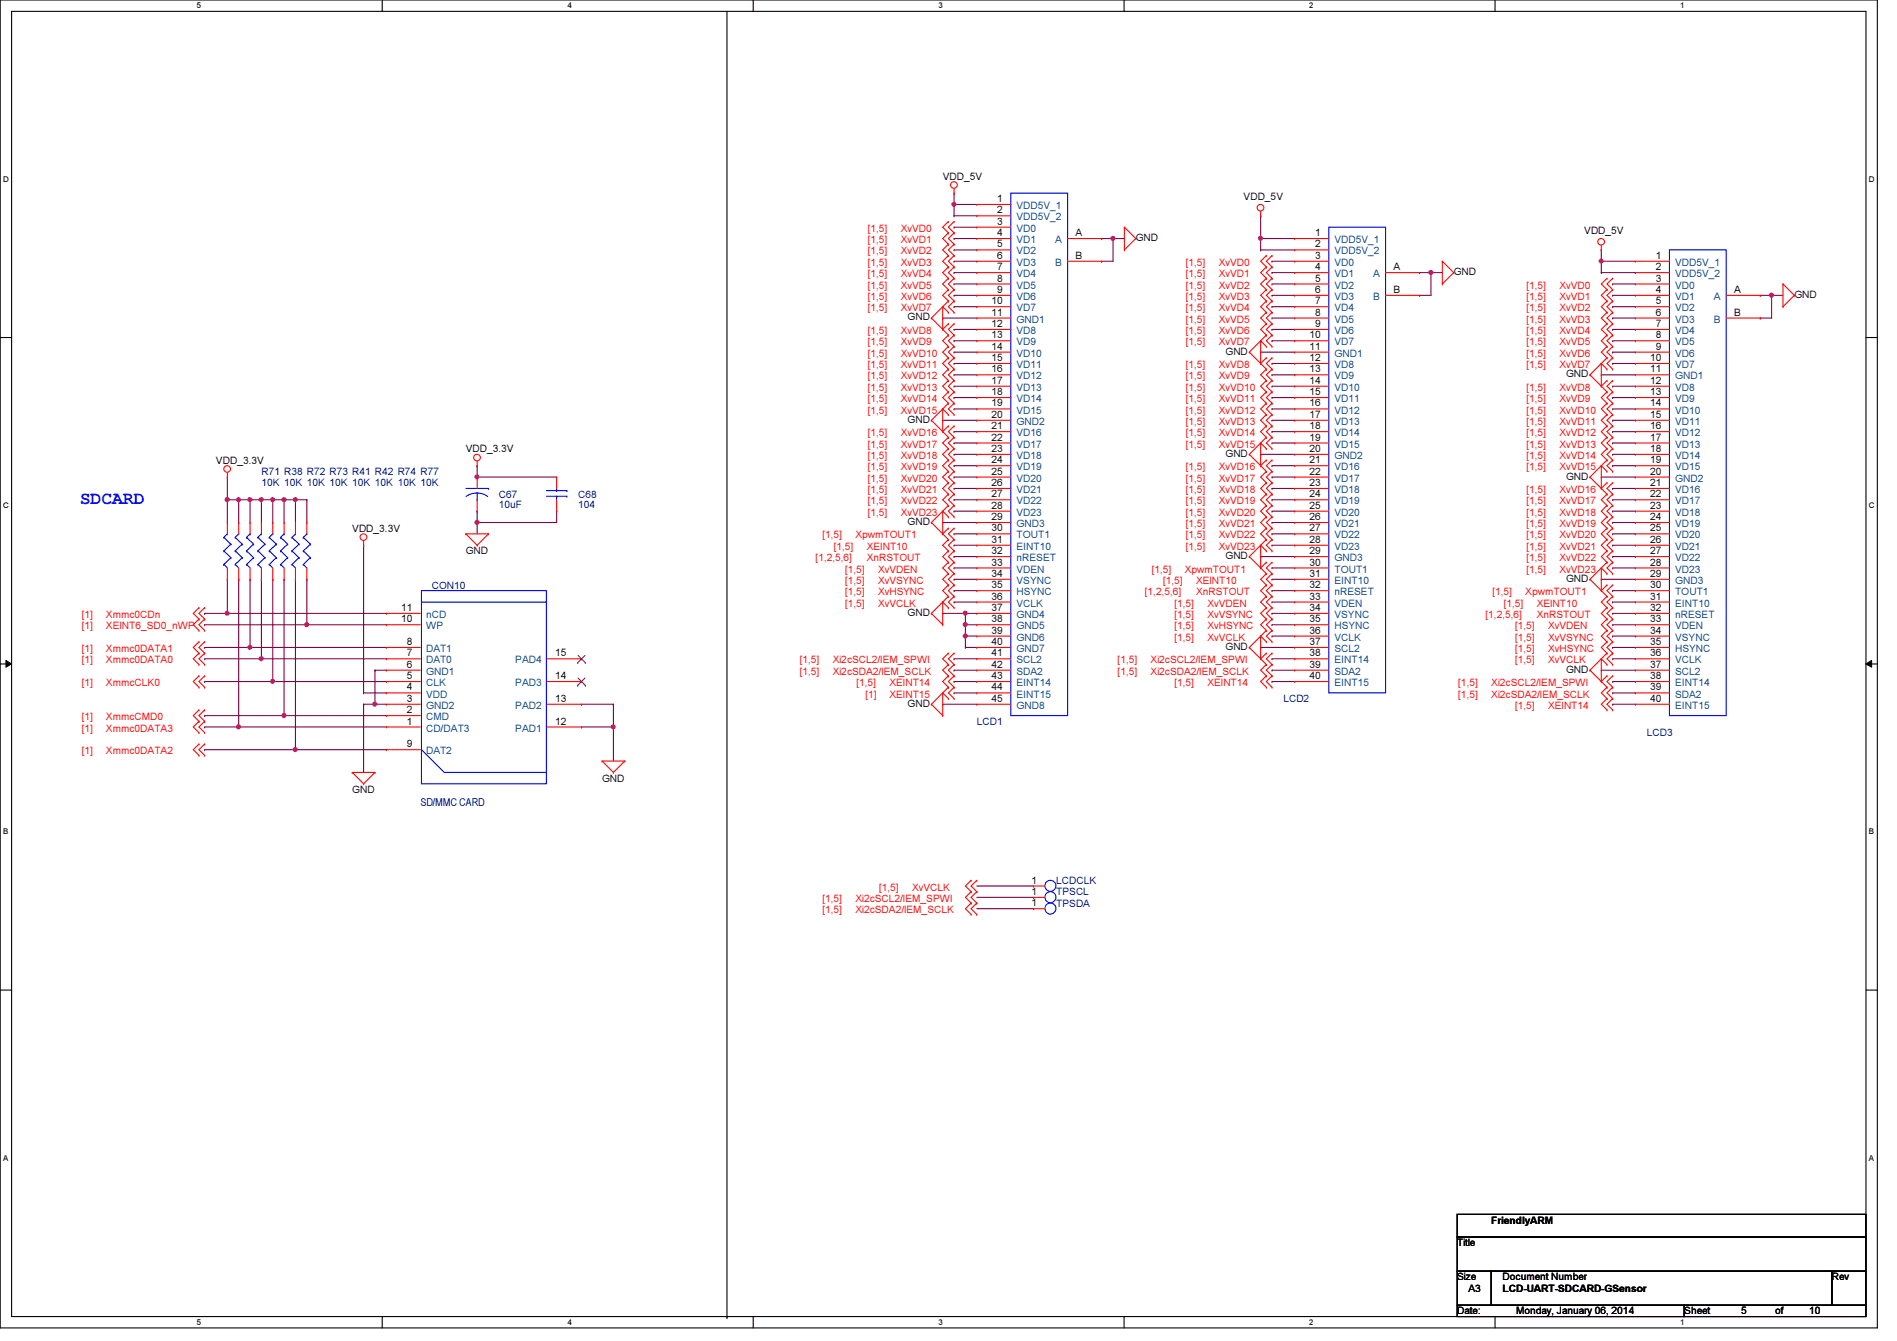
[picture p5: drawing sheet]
<svg xmlns="http://www.w3.org/2000/svg" width="297mm" height="210mm" viewBox="0 0 297 210" stroke-linecap="round" stroke-linejoin="round" font-family="sans-serif">
<defs><g id="words">
<text font-size="2.8" fill="#00f" x="12.5" y="78.8">SDCARD</text>
<text font-size="1.7" fill="#000080" x="65.8" y="126.1">SD/MMC CARD</text>
<g font-size="1.6">
<text x="147.6" y="28.1">VDD_5V</text>
<text x="156.2" y="31.6">1</text>
<text x="156.2" y="33.4">2</text>
<text x="156.2" y="35.2">3</text>
<text x="194.7" y="31.3">VDD_5V</text>
<text x="156.2" y="37">4</text>
<text x="156.2" y="38.7">5</text>
<text x="156.2" y="40.5">6</text>
<text x="168.4" y="37">A</text>
<text x="168.4" y="40.5">B</text>
<text x="177.8" y="37.7">GND</text>
<text x="205.9" y="37">1</text>
<text x="205.9" y="38.7">2</text>
<text x="205.9" y="40.5">3</text>
<text x="248.1" y="36.7">VDD_5V</text>
<text x="259.3" y="40.5">1</text>
<text x="155.3" y="47.6">10</text>
<text x="156.2" y="42.3">7</text>
<text x="156.2" y="44.1">8</text>
<text x="156.2" y="45.8">9</text>
<text x="205.9" y="42.3">4</text>
<text x="205.9" y="44.1">5</text>
<text x="205.9" y="45.8">6</text>
<text x="205.9" y="47.6">7</text>
<text x="218.2" y="42.3">A</text>
<text x="218.2" y="45.8">B</text>
<text x="227.6" y="43.1">GND</text>
<text x="259.3" y="42.3">2</text>
<text x="259.3" y="44.1">3</text>
<text x="259.3" y="45.8">4</text>
<text x="259.3" y="47.6">5</text>
<text x="271.5" y="45.8">A</text>
<text x="281" y="46.6">GND</text>
<text x="142.1" y="50.2">GND</text>
<text x="155.3" y="49.4">11</text>
<text x="155.3" y="51.2">12</text>
<text x="155.3" y="53">13</text>
<text x="205.1" y="53">10</text>
<text x="205.9" y="49.4">8</text>
<text x="205.9" y="51.2">9</text>
<text x="259.3" y="49.4">6</text>
<text x="259.3" y="51.2">7</text>
<text x="259.3" y="53">8</text>
<text x="271.5" y="49.4">B</text>
<text x="155.3" y="54.7">14</text>
<text x="155.3" y="56.5">15</text>
<text x="155.3" y="58.3">16</text>
<text x="191.9" y="55.5">GND</text>
<text x="205.1" y="54.7">11</text>
<text x="205.1" y="56.5">12</text>
<text x="205.1" y="58.3">13</text>
<text x="245.2" y="59.1">GND</text>
<text x="258.4" y="56.5">10</text>
<text x="258.4" y="58.3">11</text>
<text x="259.3" y="54.7">9</text>
<text x="155.3" y="60.1">17</text>
<text x="155.3" y="61.8">18</text>
<text x="155.3" y="63.6">19</text>
<text x="155.3" y="65.4">20</text>
<text x="205.1" y="60.1">14</text>
<text x="205.1" y="61.8">15</text>
<text x="205.1" y="63.6">16</text>
<text x="205.1" y="65.4">17</text>
<text x="258.4" y="60.1">12</text>
<text x="258.4" y="61.8">13</text>
<text x="258.4" y="63.6">14</text>
<text x="258.4" y="65.4">15</text>
<text x="72.9" y="70.8">VDD_3.3V</text>
<text x="142.1" y="66.2">GND</text>
<text x="155.3" y="67.2">21</text>
<text x="155.3" y="69">22</text>
<text x="155.3" y="70.7">23</text>
<text x="191.9" y="71.5">GND</text>
<text x="205.1" y="67.2">18</text>
<text x="205.1" y="69">19</text>
<text x="205.1" y="70.7">20</text>
<text x="258.4" y="67.2">16</text>
<text x="258.4" y="69">17</text>
<text x="258.4" y="70.7">18</text>
<text x="33.8" y="72.6">VDD_3.3V</text>
<text x="155.3" y="72.5">24</text>
<text x="155.3" y="74.3">25</text>
<text x="155.3" y="76.1">26</text>
<text x="155.3" y="77.9">27</text>
<text x="205.1" y="72.5">21</text>
<text x="205.1" y="74.3">22</text>
<text x="205.1" y="76.1">23</text>
<text x="205.1" y="77.9">24</text>
<text x="245.2" y="75.1">GND</text>
<text x="258.4" y="72.5">19</text>
<text x="258.4" y="74.3">20</text>
<text x="258.4" y="76.1">21</text>
<text x="258.4" y="77.9">22</text>
<text x="55.2" y="83.2">VDD_3.3V</text>
<text x="142.1" y="82.2">GND</text>
<text x="155.3" y="79.6">28</text>
<text x="155.3" y="81.4">29</text>
<text x="155.3" y="83.2">30</text>
<text x="205.1" y="79.6">25</text>
<text x="205.1" y="81.4">26</text>
<text x="205.1" y="83.2">27</text>
<text x="258.4" y="79.6">23</text>
<text x="258.4" y="81.4">24</text>
<text x="258.4" y="83.2">25</text>
<text x="72.9" y="86.8">GND</text>
<text x="155.3" y="85">31</text>
<text x="155.3" y="86.7">32</text>
<text x="155.3" y="88.5">33</text>
<text x="191.9" y="87.5">GND</text>
<text x="205.1" y="85">28</text>
<text x="205.1" y="86.7">29</text>
<text x="205.1" y="88.5">30</text>
<text x="258.4" y="85">26</text>
<text x="258.4" y="86.7">27</text>
<text x="258.4" y="88.5">28</text>
<text x="62.8" y="95.6">11</text>
<text x="155.3" y="90.3">34</text>
<text x="155.3" y="92.1">35</text>
<text x="155.3" y="93.9">36</text>
<text x="155.3" y="95.6">37</text>
<text x="205.1" y="90.3">31</text>
<text x="205.1" y="92.1">32</text>
<text x="205.1" y="93.9">33</text>
<text x="205.1" y="95.6">34</text>
<text x="245.2" y="91.1">GND</text>
<text x="258.4" y="90.3">29</text>
<text x="258.4" y="92.1">30</text>
<text x="258.4" y="93.9">31</text>
<text x="258.4" y="95.6">32</text>
<text x="62.8" y="97.4">10</text>
<text x="63.7" y="101">8</text>
<text x="142.1" y="96.4">GND</text>
<text x="155.3" y="97.4">38</text>
<text x="155.3" y="99.2">39</text>
<text x="155.3" y="101">40</text>
<text x="191.9" y="101.7">GND</text>
<text x="205.1" y="97.4">35</text>
<text x="205.1" y="99.2">36</text>
<text x="205.1" y="101">37</text>
<text x="258.4" y="97.4">33</text>
<text x="258.4" y="99.2">34</text>
<text x="258.4" y="101">35</text>
<text x="63.7" y="102.7">7</text>
<text x="63.7" y="104.5">6</text>
<text x="63.7" y="106.3">5</text>
<text x="86.9" y="106.3">14</text>
<text x="86.9" y="102.7">15</text>
<text x="155.3" y="102.7">41</text>
<text x="155.3" y="104.5">42</text>
<text x="155.3" y="106.3">43</text>
<text x="205.1" y="102.7">38</text>
<text x="205.1" y="104.5">39</text>
<text x="205.1" y="106.3">40</text>
<text x="245.2" y="105.3">GND</text>
<text x="258.4" y="102.7">36</text>
<text x="258.4" y="104.5">37</text>
<text x="258.4" y="106.3">38</text>
<text x="63.7" y="108.1">4</text>
<text x="63.7" y="109.9">3</text>
<text x="63.7" y="111.6">2</text>
<text x="63.7" y="113.4">1</text>
<text x="86.9" y="113.4">12</text>
<text x="86.9" y="109.9">13</text>
<text x="142.1" y="110.6">GND</text>
<text x="155.3" y="108.1">44</text>
<text x="155.3" y="109.9">45</text>
<text x="258.4" y="108.1">39</text>
<text x="258.4" y="109.9">40</text>
<text x="63.7" y="117">9</text>
<text x="55.2" y="124.1">GND</text>
<text x="94.3" y="122.3">GND</text>
<text x="161.5" y="138.3">1</text>
<text x="161.5" y="140.1">1</text>
<text x="161.5" y="141.9">1</text>
<text x="233.5" y="191.6">FriendlyARM</text>
<text x="228.2" y="195.1">Title</text>
<text x="228.2" y="200.4">Size</text>
<text x="230" y="202.2">A3</text>
<text x="235.3" y="202.2">LCD-UART-SDCARD-GSensor</text>
<text x="235.3" y="200.4">Document Number</text>
<text x="286.8" y="200.4">Rev</text>
<text x="228.2" y="205.7">Date:</text>
<text x="237.4" y="205.7">Monday, January 06, 2014</text>
<text x="263.7" y="205.7">Sheet</text>
<text x="272.6" y="205.7">5</text>
<text x="278" y="205.7">of</text>
<text x="283.3" y="205.7">10</text>
</g>
<g font-size="1.6" fill="#004080">
<text x="159.2" y="32.7">VDD5V_1</text>
<text x="159.2" y="34.5">VDD5V_2</text>
<text x="159.2" y="36.3">VD0</text>
<text x="159.2" y="38.1">VD1</text>
<text x="159.2" y="39.8">VD2</text>
<text x="159.2" y="41.6">VD3</text>
<text x="165.2" y="38.1">A</text>
<text x="165.2" y="41.6">B</text>
<text x="209" y="38.1">VDD5V_1</text>
<text x="209" y="39.8">VDD5V_2</text>
<text x="209" y="41.6">VD0</text>
<text x="262.3" y="41.6">VDD5V_1</text>
<text x="159.2" y="43.4">VD4</text>
<text x="159.2" y="45.2">VD5</text>
<text x="159.2" y="46.9">VD6</text>
<text x="209" y="43.4">VD1</text>
<text x="209" y="45.2">VD2</text>
<text x="209" y="46.9">VD3</text>
<text x="215" y="43.4">A</text>
<text x="215" y="46.9">B</text>
<text x="262.3" y="43.4">VDD5V_2</text>
<text x="262.3" y="45.2">VD0</text>
<text x="262.3" y="46.9">VD1</text>
<text x="268.3" y="46.9">A</text>
<text x="159.2" y="48.7">VD7</text>
<text x="159.2" y="50.5">GND1</text>
<text x="159.2" y="52.3">VD8</text>
<text x="209" y="48.7">VD4</text>
<text x="209" y="50.5">VD5</text>
<text x="209" y="52.3">VD6</text>
<text x="262.3" y="48.7">VD2</text>
<text x="262.3" y="50.5">VD3</text>
<text x="262.3" y="52.3">VD4</text>
<text x="268.3" y="50.5">B</text>
<text x="159.2" y="54.1">VD9</text>
<text x="159.2" y="55.8">VD10</text>
<text x="159.2" y="57.6">VD11</text>
<text x="159.2" y="59.4">VD12</text>
<text x="209" y="54.1">VD7</text>
<text x="209" y="55.8">GND1</text>
<text x="209" y="57.6">VD8</text>
<text x="209" y="59.4">VD9</text>
<text x="262.3" y="54.1">VD5</text>
<text x="262.3" y="55.8">VD6</text>
<text x="262.3" y="57.6">VD7</text>
<text x="262.3" y="59.4">GND1</text>
<text x="159.2" y="61.2">VD13</text>
<text x="159.2" y="62.9">VD14</text>
<text x="159.2" y="64.7">VD15</text>
<text x="209" y="61.2">VD10</text>
<text x="209" y="62.9">VD11</text>
<text x="209" y="64.7">VD12</text>
<text x="262.3" y="61.2">VD8</text>
<text x="262.3" y="62.9">VD9</text>
<text x="262.3" y="64.7">VD10</text>
<text x="159.2" y="66.5">GND2</text>
<text x="159.2" y="68.3">VD16</text>
<text x="159.2" y="70.1">VD17</text>
<text x="159.2" y="71.8">VD18</text>
<text x="209" y="66.5">VD13</text>
<text x="209" y="68.3">VD14</text>
<text x="209" y="70.1">VD15</text>
<text x="209" y="71.8">GND2</text>
<text x="262.3" y="66.5">VD11</text>
<text x="262.3" y="68.3">VD12</text>
<text x="262.3" y="70.1">VD13</text>
<text x="262.3" y="71.8">VD14</text>
<text x="159.2" y="73.6">VD19</text>
<text x="159.2" y="75.4">VD20</text>
<text x="159.2" y="77.2">VD21</text>
<text x="209" y="73.6">VD16</text>
<text x="209" y="75.4">VD17</text>
<text x="209" y="77.2">VD18</text>
<text x="262.3" y="73.6">VD15</text>
<text x="262.3" y="75.4">GND2</text>
<text x="262.3" y="77.2">VD16</text>
<text x="159.2" y="79">VD22</text>
<text x="159.2" y="80.7">VD23</text>
<text x="159.2" y="82.5">GND3</text>
<text x="209" y="79">VD19</text>
<text x="209" y="80.7">VD20</text>
<text x="209" y="82.5">VD21</text>
<text x="262.3" y="79">VD17</text>
<text x="262.3" y="80.7">VD18</text>
<text x="262.3" y="82.5">VD19</text>
<text x="159.2" y="84.3">TOUT1</text>
<text x="159.2" y="86.1">EINT10</text>
<text x="159.2" y="87.8">nRESET</text>
<text x="159.2" y="89.6">VDEN</text>
<text x="209" y="84.3">VD22</text>
<text x="209" y="86.1">VD23</text>
<text x="209" y="87.8">GND3</text>
<text x="209" y="89.6">TOUT1</text>
<text x="262.3" y="84.3">VD20</text>
<text x="262.3" y="86.1">VD21</text>
<text x="262.3" y="87.8">VD22</text>
<text x="262.3" y="89.6">VD23</text>
<text x="159.2" y="91.4">VSYNC</text>
<text x="159.2" y="93.2">HSYNC</text>
<text x="159.2" y="95">VCLK</text>
<text x="209" y="91.4">EINT10</text>
<text x="209" y="93.2">nRESET</text>
<text x="209" y="95">VDEN</text>
<text x="262.3" y="91.4">GND3</text>
<text x="262.3" y="93.2">TOUT1</text>
<text x="262.3" y="95">EINT10</text>
<text x="66.7" y="96.7">nCD</text>
<text x="66.7" y="98.5">WP</text>
<text x="159.2" y="96.7">GND4</text>
<text x="159.2" y="98.5">GND5</text>
<text x="159.2" y="100.3">GND6</text>
<text x="209" y="96.7">VSYNC</text>
<text x="209" y="98.5">HSYNC</text>
<text x="209" y="100.3">VCLK</text>
<text x="262.3" y="96.7">nRESET</text>
<text x="262.3" y="98.5">VDEN</text>
<text x="262.3" y="100.3">VSYNC</text>
<text x="66.7" y="102.1">DAT1</text>
<text x="66.7" y="103.8">DAT0</text>
<text x="66.7" y="105.6">GND1</text>
<text x="66.7" y="107.4">CLK</text>
<text x="80.7" y="107.4">PAD3</text>
<text x="80.7" y="103.8">PAD4</text>
<text x="159.2" y="102.1">GND7</text>
<text x="159.2" y="103.8">SCL2</text>
<text x="159.2" y="105.6">SDA2</text>
<text x="159.2" y="107.4">EINT14</text>
<text x="209" y="102.1">SCL2</text>
<text x="209" y="103.8">EINT14</text>
<text x="209" y="105.6">SDA2</text>
<text x="209" y="107.4">EINT15</text>
<text x="262.3" y="102.1">HSYNC</text>
<text x="262.3" y="103.8">VCLK</text>
<text x="262.3" y="105.6">SCL2</text>
<text x="262.3" y="107.4">EINT14</text>
<text x="66.7" y="109.2">VDD</text>
<text x="66.7" y="111">GND2</text>
<text x="66.7" y="112.7">CMD</text>
<text x="80.7" y="111">PAD2</text>
<text x="159.2" y="109.2">EINT15</text>
<text x="159.2" y="111">GND8</text>
<text x="262.3" y="109.2">SDA2</text>
<text x="262.3" y="111">EINT15</text>
<text x="66.7" y="114.5">CD/DAT3</text>
<text x="66.7" y="118.1">DAT2</text>
<text x="80.7" y="114.5">PAD1</text>
</g>
<g font-size="1.6" fill="#f00">
<text x="135.9" y="36.3">[1,5]</text>
<text x="135.9" y="38.1">[1,5]</text>
<text x="135.9" y="39.8">[1,5]</text>
<text x="135.9" y="41.6">[1,5]</text>
<text x="141.1" y="36.3">XvVD0</text>
<text x="141.1" y="38.1">XvVD1</text>
<text x="141.1" y="39.8">XvVD2</text>
<text x="141.1" y="41.6">XvVD3</text>
<text x="185.7" y="41.6">[1,5]</text>
<text x="190.8" y="41.6">XvVD0</text>
<text x="135.9" y="43.4">[1,5]</text>
<text x="135.9" y="45.2">[1,5]</text>
<text x="135.9" y="46.9">[1,5]</text>
<text x="141.1" y="43.4">XvVD4</text>
<text x="141.1" y="45.2">XvVD5</text>
<text x="141.1" y="46.9">XvVD6</text>
<text x="185.7" y="43.4">[1,5]</text>
<text x="185.7" y="45.2">[1,5]</text>
<text x="185.7" y="46.9">[1,5]</text>
<text x="190.8" y="43.4">XvVD1</text>
<text x="190.8" y="45.2">XvVD2</text>
<text x="190.8" y="46.9">XvVD3</text>
<text x="239" y="45.2">[1,5]</text>
<text x="239" y="46.9">[1,5]</text>
<text x="244.2" y="45.2">XvVD0</text>
<text x="244.2" y="46.9">XvVD1</text>
<text x="135.9" y="48.7">[1,5]</text>
<text x="135.9" y="52.3">[1,5]</text>
<text x="141.1" y="48.7">XvVD7</text>
<text x="141.1" y="52.3">XvVD8</text>
<text x="185.7" y="48.7">[1,5]</text>
<text x="185.7" y="50.5">[1,5]</text>
<text x="185.7" y="52.3">[1,5]</text>
<text x="190.8" y="48.7">XvVD4</text>
<text x="190.8" y="50.5">XvVD5</text>
<text x="190.8" y="52.3">XvVD6</text>
<text x="239" y="48.7">[1,5]</text>
<text x="239" y="50.5">[1,5]</text>
<text x="239" y="52.3">[1,5]</text>
<text x="244.2" y="48.7">XvVD2</text>
<text x="244.2" y="50.5">XvVD3</text>
<text x="244.2" y="52.3">XvVD4</text>
<text x="135.9" y="54.1">[1,5]</text>
<text x="135.9" y="55.8">[1,5]</text>
<text x="135.9" y="57.6">[1,5]</text>
<text x="135.9" y="59.4">[1,5]</text>
<text x="141.1" y="54.1">XvVD9</text>
<text x="141.1" y="55.8">XvVD10</text>
<text x="141.1" y="57.6">XvVD11</text>
<text x="141.1" y="59.4">XvVD12</text>
<text x="185.7" y="54.1">[1,5]</text>
<text x="185.7" y="57.6">[1,5]</text>
<text x="185.7" y="59.4">[1,5]</text>
<text x="190.8" y="54.1">XvVD7</text>
<text x="190.8" y="57.6">XvVD8</text>
<text x="190.8" y="59.4">XvVD9</text>
<text x="239" y="54.1">[1,5]</text>
<text x="239" y="55.8">[1,5]</text>
<text x="239" y="57.6">[1,5]</text>
<text x="244.2" y="54.1">XvVD5</text>
<text x="244.2" y="55.8">XvVD6</text>
<text x="244.2" y="57.6">XvVD7</text>
<text x="135.9" y="61.2">[1,5]</text>
<text x="135.9" y="62.9">[1,5]</text>
<text x="135.9" y="64.7">[1,5]</text>
<text x="141.1" y="61.2">XvVD13</text>
<text x="141.1" y="62.9">XvVD14</text>
<text x="141.1" y="64.7">XvVD15</text>
<text x="185.7" y="61.2">[1,5]</text>
<text x="185.7" y="62.9">[1,5]</text>
<text x="185.7" y="64.7">[1,5]</text>
<text x="190.8" y="61.2">XvVD10</text>
<text x="190.8" y="62.9">XvVD11</text>
<text x="190.8" y="64.7">XvVD12</text>
<text x="239" y="61.2">[1,5]</text>
<text x="239" y="62.9">[1,5]</text>
<text x="239" y="64.7">[1,5]</text>
<text x="244.2" y="61.2">XvVD8</text>
<text x="244.2" y="62.9">XvVD9</text>
<text x="244.2" y="64.7">XvVD10</text>
<text x="135.9" y="68.3">[1,5]</text>
<text x="135.9" y="70.1">[1,5]</text>
<text x="135.9" y="71.8">[1,5]</text>
<text x="141.1" y="68.3">XvVD16</text>
<text x="141.1" y="70.1">XvVD17</text>
<text x="141.1" y="71.8">XvVD18</text>
<text x="185.7" y="66.5">[1,5]</text>
<text x="185.7" y="68.3">[1,5]</text>
<text x="185.7" y="70.1">[1,5]</text>
<text x="190.8" y="66.5">XvVD13</text>
<text x="190.8" y="68.3">XvVD14</text>
<text x="190.8" y="70.1">XvVD15</text>
<text x="239" y="66.5">[1,5]</text>
<text x="239" y="68.3">[1,5]</text>
<text x="239" y="70.1">[1,5]</text>
<text x="239" y="71.8">[1,5]</text>
<text x="244.2" y="66.5">XvVD11</text>
<text x="244.2" y="68.3">XvVD12</text>
<text x="244.2" y="70.1">XvVD13</text>
<text x="244.2" y="71.8">XvVD14</text>
<text x="135.9" y="73.6">[1,5]</text>
<text x="135.9" y="75.4">[1,5]</text>
<text x="135.9" y="77.2">[1,5]</text>
<text x="141.1" y="73.6">XvVD19</text>
<text x="141.1" y="75.4">XvVD20</text>
<text x="141.1" y="77.2">XvVD21</text>
<text x="185.7" y="73.6">[1,5]</text>
<text x="185.7" y="75.4">[1,5]</text>
<text x="185.7" y="77.2">[1,5]</text>
<text x="190.8" y="73.6">XvVD16</text>
<text x="190.8" y="75.4">XvVD17</text>
<text x="190.8" y="77.2">XvVD18</text>
<text x="239" y="73.6">[1,5]</text>
<text x="239" y="77.2">[1,5]</text>
<text x="244.2" y="73.6">XvVD15</text>
<text x="244.2" y="77.2">XvVD16</text>
<text x="135.9" y="79">[1,5]</text>
<text x="135.9" y="80.7">[1,5]</text>
<text x="141.1" y="79">XvVD22</text>
<text x="141.1" y="80.7">XvVD23</text>
<text x="185.7" y="79">[1,5]</text>
<text x="185.7" y="80.7">[1,5]</text>
<text x="185.7" y="82.5">[1,5]</text>
<text x="190.8" y="79">XvVD19</text>
<text x="190.8" y="80.7">XvVD20</text>
<text x="190.8" y="82.5">XvVD21</text>
<text x="239" y="79">[1,5]</text>
<text x="239" y="80.7">[1,5]</text>
<text x="239" y="82.5">[1,5]</text>
<text x="244.2" y="79">XvVD17</text>
<text x="244.2" y="80.7">XvVD18</text>
<text x="244.2" y="82.5">XvVD19</text>
<text x="127.7" y="87.8">[1,2,5,6]</text>
<text x="128.8" y="84.3">[1,5]</text>
<text x="130.6" y="86.1">[1,5]</text>
<text x="132.3" y="89.6">[1,5]</text>
<text x="133.9" y="84.3">XpwmTOUT1</text>
<text x="135.7" y="86.1">XEINT10</text>
<text x="135.7" y="87.8">XnRSTOUT</text>
<text x="137.5" y="89.6">XvVDEN</text>
<text x="180.3" y="89.6">[1,5]</text>
<text x="185.5" y="89.6">XpwmTOUT1</text>
<text x="185.7" y="84.3">[1,5]</text>
<text x="185.7" y="86.1">[1,5]</text>
<text x="190.8" y="84.3">XvVD22</text>
<text x="190.8" y="86.1">XvVD23</text>
<text x="239" y="84.3">[1,5]</text>
<text x="239" y="86.1">[1,5]</text>
<text x="239" y="87.8">[1,5]</text>
<text x="239" y="89.6">[1,5]</text>
<text x="244.2" y="84.3">XvVD20</text>
<text x="244.2" y="86.1">XvVD21</text>
<text x="244.2" y="87.8">XvVD22</text>
<text x="244.2" y="89.6">XvVD23</text>
<text x="132.3" y="91.4">[1,5]</text>
<text x="132.3" y="93.2">[1,5]</text>
<text x="132.3" y="95">[1,5]</text>
<text x="137.5" y="91.4">XvVSYNC</text>
<text x="137.5" y="93.2">XvHSYNC</text>
<text x="137.5" y="95">XvVCLK</text>
<text x="179.3" y="93.2">[1,2,5,6]</text>
<text x="182.1" y="91.4">[1,5]</text>
<text x="183.9" y="95">[1,5]</text>
<text x="187.3" y="91.4">XEINT10</text>
<text x="187.3" y="93.2">XnRSTOUT</text>
<text x="189.1" y="95">XvVDEN</text>
<text x="233.7" y="93.2">[1,5]</text>
<text x="235.5" y="95">[1,5]</text>
<text x="238.8" y="93.2">XpwmTOUT1</text>
<text x="240.6" y="95">XEINT10</text>
<text x="12.8" y="96.7">[1]</text>
<text x="12.8" y="98.5">[1]</text>
<text x="16.6" y="96.7">Xmmc0CDn</text>
<text x="16.6" y="98.5">XEINT6_SD0_nWP</text>
<text x="183.9" y="96.7">[1,5]</text>
<text x="183.9" y="98.5">[1,5]</text>
<text x="183.9" y="100.3">[1,5]</text>
<text x="189.1" y="96.7">XvVSYNC</text>
<text x="189.1" y="98.5">XvHSYNC</text>
<text x="189.1" y="100.3">XvVCLK</text>
<text x="232.6" y="96.7">[1,2,5,6]</text>
<text x="237.2" y="98.5">[1,5]</text>
<text x="237.2" y="100.3">[1,5]</text>
<text x="240.6" y="96.7">XnRSTOUT</text>
<text x="242.4" y="98.5">XvVDEN</text>
<text x="242.4" y="100.3">XvVSYNC</text>
<text x="12.8" y="102.1">[1]</text>
<text x="12.8" y="103.8">[1]</text>
<text x="12.8" y="107.4">[1]</text>
<text x="16.6" y="102.1">Xmmc0DATA1</text>
<text x="16.6" y="103.8">Xmmc0DATA0</text>
<text x="16.6" y="107.4">XmmcCLK0</text>
<text x="125.2" y="103.8">[1,5]</text>
<text x="125.2" y="105.6">[1,5]</text>
<text x="130.4" y="103.8">Xi2cSCL2/IEM_SPWI</text>
<text x="130.4" y="105.6">Xi2cSDA2/IEM_SCLK</text>
<text x="134.1" y="107.4">[1,5]</text>
<text x="139.3" y="107.4">XEINT14</text>
<text x="175" y="103.8">[1,5]</text>
<text x="175" y="105.6">[1,5]</text>
<text x="180.2" y="103.8">Xi2cSCL2/IEM_SPWI</text>
<text x="180.2" y="105.6">Xi2cSDA2/IEM_SCLK</text>
<text x="183.9" y="107.4">[1,5]</text>
<text x="189.1" y="107.4">XEINT14</text>
<text x="228.3" y="107.4">[1,5]</text>
<text x="233.5" y="107.4">Xi2cSCL2/IEM_SPWI</text>
<text x="237.2" y="102.1">[1,5]</text>
<text x="237.2" y="103.8">[1,5]</text>
<text x="242.4" y="102.1">XvHSYNC</text>
<text x="242.4" y="103.8">XvVCLK</text>
<text x="12.8" y="112.7">[1]</text>
<text x="16.6" y="112.7">XmmcCMD0</text>
<text x="135.5" y="109.2">[1]</text>
<text x="139.3" y="109.2">XEINT15</text>
<text x="228.3" y="109.2">[1,5]</text>
<text x="233.5" y="109.2">Xi2cSDA2/IEM_SCLK</text>
<text x="237.2" y="111">[1,5]</text>
<text x="242.4" y="111">XEINT14</text>
<text x="12.8" y="114.5">[1]</text>
<text x="12.8" y="118.1">[1]</text>
<text x="16.6" y="114.5">Xmmc0DATA3</text>
<text x="16.6" y="118.1">Xmmc0DATA2</text>
<text x="128.8" y="141.2">[1,5]</text>
<text x="128.8" y="143">[1,5]</text>
<text x="133.9" y="141.2">Xi2cSCL2/IEM_SPWI</text>
<text x="133.9" y="143">Xi2cSDA2/IEM_SCLK</text>
<text x="137.7" y="139.4">[1,5]</text>
<text x="142.8" y="139.4">XvVCLK</text>
</g>
<g font-size="1.6" fill="#000080">
<text x="40.9" y="74.3">R71 R38 R72 R73 R41 R42 R74 R77</text>
<text x="40.9" y="76.1">10K 10K 10K 10K 10K 10K 10K 10K</text>
<text x="78.1" y="77.9">C67</text>
<text x="90.5" y="77.9">C68</text>
<text x="78.1" y="79.5">10uF</text>
<text x="90.5" y="79.5">104</text>
<text x="67.6" y="92.1">CON10</text>
<text x="152.9" y="113.5">LCD1</text>
<text x="201" y="109.9">LCD2</text>
<text x="257.8" y="115.2">LCD3</text>
<text x="165.4" y="138.3">LCDCLK</text>
<text x="165.4" y="140.1">TPSCL</text>
<text x="165.4" y="141.9">TPSDA</text>
</g>
<g font-size="1.3">
<text x="30.8" y="1.3">5</text>
<text x="88.9" y="1.3">4</text>
<text x="146.9" y="1.3">3</text>
<text x="205" y="1.3">2</text>
<text x="263.1" y="1.3">1</text>
<text x=".5" y="28.4">D</text>
<text x="292.6" y="28.4">D</text>
<text x=".5" y="79.5">C</text>
<text x="292.6" y="79.5">C</text>
<text x=".5" y="130.6">B</text>
<text x="292.6" y="130.6">B</text>
<text x=".5" y="181.7">A</text>
<text x="292.6" y="181.7">A</text>
<text x="30.8" y="207.4">5</text>
<text x="88.9" y="207.4">4</text>
<text x="146.9" y="207.4">3</text>
<text x="205" y="207.4">2</text>
<text x="263.1" y="207.4">1</text>
</g>
</g></defs>
<path d="M0 0h294v207.9h-294zM1.8 1.8h290.4v204.3h-290.4z" fill="none" stroke="#000" stroke-width=".17"/>
<g fill="#fff">
<path d="M30.8 .2h.7v1.4h-.7z"/>
<path d="M30.8 206.2h.7v1.4h-.7z"/>
</g>
<path d="M59.9 0v1.8M59.9 206.1v1.8" fill="none" stroke="#000" stroke-width=".17"/>
<g fill="#fff">
<path d="M88.9 .2h.6v1.4h-.6z"/>
<path d="M88.9 206.2h.6v1.4h-.6z"/>
</g>
<path d="M117.9 0v1.8M117.9 206.1v1.8" fill="none" stroke="#000" stroke-width=".17"/>
<g fill="#fff">
<path d="M146.9 .2h.7v1.4h-.7z"/>
<path d="M146.9 206.2h.7v1.4h-.7z"/>
</g>
<path d="M176 0v1.8M176 206.1v1.8" fill="none" stroke="#000" stroke-width=".17"/>
<g fill="#fff">
<path d="M205 .2h.7v1.4h-.7z"/>
<path d="M205 206.2h.7v1.4h-.7z"/>
</g>
<path d="M234.1 0v1.8M234.1 206.1v1.8" fill="none" stroke="#000" stroke-width=".17"/>
<g fill="#fff">
<path d="M263.1 .2h.7v1.4h-.7z"/>
<path d="M263.1 206.2h.7v1.4h-.7z"/>
<path d="M.5 27.3h.9v1.4h-.9z"/>
<path d="M292.6 27.3h.9v1.4h-.9z"/>
<path d="M.5 78.4h.9v1.4h-.9z"/>
<path d="M292.6 78.4h.9v1.4h-.9z"/>
</g>
<path d="M0 52.8h1.8M292.2 52.8h1.8" fill="none" stroke="#000" stroke-width=".17"/>
<g fill="#fff">
<path d="M.5 129.5h.8v1.4h-.8z"/>
<path d="M292.6 129.5h.9v1.4h-.9z"/>
</g>
<path d="M0 103.9h1.8M292.2 103.9h1.8" fill="none" stroke="#000" stroke-width=".17"/>
<path d="M.9 103.4l.9 .5-.9 .5zM292.2 103.9l.9-.5v1z" fill="#000"/>
<path d="M.9 103.4l.9 .5-.9 .5zM292.2 103.9l.9-.5v1z" fill="none" stroke="#000" stroke-width=".16"/>
<g fill="#fff">
<path d="M.5 180.5h.8v1.4h-.8z"/>
<path d="M292.6 180.5h.9v1.4h-.9z"/>
</g>
<path d="M113.8 1.8v204.4M0 155h1.8M292.2 155h1.8M113.8 206.2h.1" fill="none" stroke="#000" stroke-width=".17"/>
<path d="M40.9 78.2h.1M40.9 78.2h1.8M40.9 78.2v3.6M42.7 78.2h.1M42.7 78.2v3.6M40.9 103.1h.1M40.9 103.1h19.6" fill="none" stroke="#800040" stroke-width=".17"/>
<circle cx="40.9" cy="78.2" r=".32" fill="#f0f"/>
<circle cx="40.9" cy="78.2" r=".32" fill="none" stroke="#f0f" stroke-width=".17"/>
<path d="M39.2 78.2h.1M39.2 78.2h1.7M35.6 90.7h.1M35.6 90.7v5.3M44.5 112h.1M44.5 112h16" fill="none" stroke="#800040" stroke-width=".17"/>
<circle cx="44.5" cy="112" r=".32" fill="#f0f"/>
<circle cx="44.5" cy="112" r=".32" fill="none" stroke="#f0f" stroke-width=".17"/>
<path d="M39.2 90.7h.1M39.2 90.7v10.6M39.2 101.3h.1M39.2 101.3h21.3" fill="none" stroke="#800040" stroke-width=".17"/>
<circle cx="39.1" cy="101.3" r=".32" fill="#f0f"/>
<circle cx="39.1" cy="101.3" r=".32" fill="none" stroke="#f0f" stroke-width=".17"/>
<path d="M40.9 90.7h.1M40.9 90.7v12.4" fill="none" stroke="#800040" stroke-width=".17"/>
<circle cx="40.9" cy="103.1" r=".32" fill="#f0f"/>
<circle cx="40.9" cy="103.1" r=".32" fill="none" stroke="#f0f" stroke-width=".17"/>
<path d="M35.6 96h.1M35.6 96h24.9M42.7 90.7h.1M42.7 90.7v16M44.5 90.7h.1M44.5 90.7v21.3" fill="none" stroke="#800040" stroke-width=".17"/>
<circle cx="35.6" cy="96" r=".32" fill="#f0f"/>
<circle cx="35.6" cy="96" r=".32" fill="none" stroke="#f0f" stroke-width=".17"/>
<path d="M96.1 113.8h.1M96.1 113.8v5.3" fill="none" stroke="#800040" stroke-width=".17"/>
<circle cx="96" cy="113.8" r=".32" fill="#f0f"/>
<circle cx="96" cy="113.8" r=".32" fill="none" stroke="#f0f" stroke-width=".17"/>
<path d="M46.3 90.7h.1M46.3 90.7v26.6" fill="none" stroke="#800040" stroke-width=".17"/>
<circle cx="46.2" cy="117.3" r=".32" fill="#f0f"/>
<circle cx="46.2" cy="117.3" r=".32" fill="none" stroke="#f0f" stroke-width=".17"/>
<path d="M37.4 90.7h.1M37.4 90.7v23.1M91.1 113.8h.1M91.1 113.8h5" fill="none" stroke="#800040" stroke-width=".17"/>
<circle cx="37.4" cy="113.8" r=".32" fill="#f0f"/>
<circle cx="37.4" cy="113.8" r=".32" fill="none" stroke="#f0f" stroke-width=".17"/>
<path d="M56.9 85.3h.1M56.9 85.3v23.2M46.3 117.3h.1M46.3 117.3h14.2M56.9 108.5h.1M56.9 108.5h3.6M58.7 110.2h.1M58.7 110.2h1.8" fill="none" stroke="#800040" stroke-width=".17"/>
<circle cx="58.7" cy="110.2" r=".32" fill="#f0f"/>
<circle cx="58.7" cy="110.2" r=".32" fill="none" stroke="#f0f" stroke-width=".17"/>
<path d="M35.6 78.2h.1M35.6 78.2v3.6M56.9 110.2h.1M56.9 110.2v10.7" fill="none" stroke="#800040" stroke-width=".17"/>
<circle cx="35.6" cy="78.2" r=".32" fill="#f0f"/>
<circle cx="35.6" cy="78.2" r=".32" fill="none" stroke="#f0f" stroke-width=".17"/>
<path d="M35.6 78.2h.1M35.6 74.7h.1M35.6 78.2h1.8M35.6 74.7v3.5M37.4 78.2h.1M37.4 78.2v3.6M42.7 106.7h.1M42.7 106.7h17.8" fill="none" stroke="#800040" stroke-width=".17"/>
<circle cx="42.7" cy="106.7" r=".32" fill="#f0f"/>
<circle cx="42.7" cy="106.7" r=".32" fill="none" stroke="#f0f" stroke-width=".17"/>
<path d="M37.4 78.2h.1M37.4 78.2h1.8M39.2 78.2h.1M39.2 78.2v3.6M91.1 110.2h.1M91.1 110.2h5M96.1 110.2h.1M96.1 110.2v3.6" fill="none" stroke="#800040" stroke-width=".17"/>
<circle cx="39.1" cy="78.2" r=".32" fill="#f0f"/>
<circle cx="39.1" cy="78.2" r=".32" fill="none" stroke="#f0f" stroke-width=".17"/>
<circle cx="37.4" cy="78.2" r=".32" fill="#f0f"/>
<circle cx="37.4" cy="78.2" r=".32" fill="none" stroke="#f0f" stroke-width=".17"/>
<path d="M44.5 78.2h.1M44.5 78.2h1.8M46.3 78.2h.1M46.3 78.2v3.6" fill="none" stroke="#800040" stroke-width=".17"/>
<circle cx="46.2" cy="78.2" r=".32" fill="#f0f"/>
<circle cx="46.2" cy="78.2" r=".32" fill="none" stroke="#f0f" stroke-width=".17"/>
<path d="M44.5 78.2h.1M44.5 78.2v3.6M37.4 113.8h.1M37.4 113.8h23.1" fill="none" stroke="#800040" stroke-width=".17"/>
<circle cx="44.5" cy="78.2" r=".32" fill="#f0f"/>
<circle cx="44.5" cy="78.2" r=".32" fill="none" stroke="#f0f" stroke-width=".17"/>
<path d="M42.7 78.2h.1M42.7 78.2h1.8" fill="none" stroke="#800040" stroke-width=".17"/>
<circle cx="42.7" cy="78.2" r=".32" fill="#f0f"/>
<circle cx="42.7" cy="78.2" r=".32" fill="none" stroke="#f0f" stroke-width=".17"/>
<path d="M32 96h.1M32 96h3.6M48 97.8h.1M48 97.8h12.5M56.9 110.2h.1M58.7 104.9h.1M58.7 104.9h1.8M58.7 104.9v5.3h-1.8" fill="none" stroke="#800040" stroke-width=".17"/>
<circle cx="48" cy="97.8" r=".32" fill="#f0f"/>
<circle cx="48" cy="97.8" r=".32" fill="none" stroke="#f0f" stroke-width=".17"/>
<g fill="none" stroke="#800040" stroke-width=".17">
<path d="M149.4 30.2h.1M149.4 32h.1M149.4 33.8h.1M149.4 30.2v3.6M149.4 32h3.5M149.4 33.8h3.5M32 101.3h.1M32 103.1h.1M32 106.7h.1M32 112h.1M32 113.8h.1M32 117.3h.1"/>
<path d="M32 101.3h7.2M32 103.1h8.9M32 106.7h10.7M32 112h12.5M32 113.8h5.4M32 117.3h14.3"/>
</g>
<circle cx="149.4" cy="32" r=".32" fill="#f0f"/>
<circle cx="149.4" cy="32" r=".32" fill="none" stroke="#f0f" stroke-width=".17"/>
<g fill="none" stroke="#800040" stroke-width=".17">
<path d="M149.4 35.6h.1M149.4 37.3h.1M149.4 39.1h.1M149.4 35.6h3.5M149.4 37.3h3.5M149.4 39.1h3.5M250.7 39.1h.1M250.7 39.1v3.6M149.4 40.9h.1M149.4 42.7h.1M149.4 44.4h.1M149.4 46.2h.1"/>
<path d="M149.4 48h.1M149.4 51.6h.1M149.4 53.3h.1M149.4 55.1h.1M149.4 56.9h.1M149.4 58.7h.1M149.4 40.9h3.5M149.4 42.7h3.5M149.4 44.4h3.5M149.4 46.2h3.5M149.4 48h3.5M149.4 51.6h3.5"/>
<path d="M149.4 53.3h3.5M149.4 55.1h3.5M149.4 56.9h3.5M149.4 58.7h3.5M250.7 40.9h.1M250.7 42.7h.1M250.7 40.9h5.4M250.7 42.7h5.4M149.4 60.5h.1M149.4 62.2h.1M149.4 64h.1M149.4 67.6h.1"/>
<path d="M149.4 69.3h.1M149.4 71.1h.1M149.4 72.9h.1M149.4 74.7h.1M149.4 76.5h.1M149.4 78.2h.1M149.4 60.5h3.5M149.4 62.2h3.5M149.4 64h3.5M149.4 67.6h3.5M149.4 69.3h3.5M149.4 71.1h3.5"/>
<path d="M149.4 72.9h3.5M149.4 74.7h3.5M149.4 76.5h3.5M149.4 78.2h3.5M149.4 80h.1M149.4 83.6h.1M149.4 85.3h.1M149.4 87.1h.1M149.4 88.9h.1M149.4 90.7h.1M149.4 92.5h.1M149.4 94.2h.1"/>
<path d="M149.4 80h3.5M149.4 83.6h3.5M149.4 85.3h3.5M149.4 87.1h3.5M149.4 88.9h3.5M149.4 90.7h3.5M149.4 92.5h3.5M149.4 94.2h3.5M151.2 97.8h.1M151.2 99.6h.1M151.2 97.8h1.7M151.2 99.6h1.7"/>
<path d="M149.4 108.5h.1M149.4 104.9h.1M149.4 103.1h.1M149.4 106.7h.1M149.4 108.5h3.5M149.4 104.9h3.5M149.4 103.1h3.5M149.4 106.7h3.5M151.2 101.3h.1M151.2 101.3h1.7"/>
</g>
<circle cx="250.7" cy="40.9" r=".32" fill="#f0f"/>
<circle cx="250.7" cy="40.9" r=".32" fill="none" stroke="#f0f" stroke-width=".17"/>
<g fill="none" stroke="#800040" stroke-width=".17">
<path d="M252.5 44.4h.1M252.5 46.2h.1M252.5 48h.1M252.5 49.8h.1M252.5 51.6h.1M252.5 53.3h.1M252.5 55.1h.1M252.5 56.9h.1M252.5 44.4h3.6M252.5 46.2h3.6M252.5 48h3.6M252.5 49.8h3.6"/>
<path d="M252.5 51.6h3.6M252.5 53.3h3.6M252.5 55.1h3.6M252.5 56.9h3.6M252.5 60.5h.1M252.5 62.2h.1M252.5 64h.1M252.5 65.8h.1M252.5 67.6h.1M252.5 69.3h.1M252.5 71.1h.1M252.5 72.9h.1"/>
<path d="M252.5 76.5h.1M252.5 78.2h.1M252.5 60.5h3.6M252.5 62.2h3.6M252.5 64h3.6M252.5 65.8h3.6M252.5 67.6h3.6M252.5 69.3h3.6M252.5 71.1h3.6M252.5 72.9h3.6M252.5 76.5h3.6M252.5 78.2h3.6"/>
<path d="M151.2 97.8h.1M151.2 97.8v1.8M252.5 80h.1M252.5 81.8h.1M252.5 92.5h.1M252.5 83.6h.1M252.5 94.2h.1M252.5 85.3h.1M252.5 96h.1M252.5 87.1h.1M252.5 97.8h.1M252.5 88.9h.1"/>
<path d="M252.5 99.6h.1M252.5 80h3.6M252.5 81.8h3.6M252.5 92.5h3.6M252.5 83.6h3.6M252.5 94.2h3.6M252.5 85.3h3.6M252.5 96h3.6M252.5 87.1h3.6M252.5 97.8h3.6M252.5 88.9h3.6M252.5 99.6h3.6"/>
<path d="M252.5 101.3h.1M252.5 103.1h.1M252.5 101.3h3.6M252.5 103.1h3.6"/>
</g>
<circle cx="151.1" cy="99.5" r=".32" fill="#f0f"/>
<circle cx="151.1" cy="99.5" r=".32" fill="none" stroke="#f0f" stroke-width=".17"/>
<path d="M147.6 96h.1M147.6 96h3.6M151.2 99.6h.1M151.2 96h.1M151.2 96v1.8M151.2 99.6v1.7" fill="none" stroke="#800040" stroke-width=".17"/>
<circle cx="151.1" cy="97.8" r=".32" fill="#f0f"/>
<circle cx="151.1" cy="97.8" r=".32" fill="none" stroke="#f0f" stroke-width=".17"/>
<circle cx="151.1" cy="96" r=".32" fill="#f0f"/>
<circle cx="151.1" cy="96" r=".32" fill="none" stroke="#f0f" stroke-width=".17"/>
<path d="M174.3 37.3h.1M174.3 37.3h1.8M174.3 37.3v3.6h-1.8M172.5 40.9h.1M151.2 96h.1M151.2 96h1.7" fill="none" stroke="#800040" stroke-width=".17"/>
<circle cx="174.3" cy="37.3" r=".32" fill="#f0f"/>
<circle cx="174.3" cy="37.3" r=".32" fill="none" stroke="#f0f" stroke-width=".17"/>
<g fill="none" stroke="#800040" stroke-width=".17">
<path d="M147.6 49.8h.1M147.6 49.8h5.3M250.7 58.7h.1M250.7 58.7h5.4M275.6 49.8h.1M277.4 46.2h.1M277.4 46.2v3.6h-1.8M277.4 46.2h1.8M147.6 65.8h.1M147.6 65.8h5.3M250.7 74.7h.1M250.7 74.7h5.4"/>
<path d="M147.6 81.8h.1M147.6 81.8h5.3M250.7 90.7h.1M250.7 90.7h5.4M147.6 110.2h.1M147.6 110.2h5.3"/>
</g>
<circle cx="277.4" cy="46.2" r=".32" fill="#f0f"/>
<circle cx="277.4" cy="46.2" r=".32" fill="none" stroke="#f0f" stroke-width=".17"/>
<path d="M172.5 37.3h.1M172.5 37.3h1.8M275.6 46.2h.1M275.6 46.2h1.8M74.7 72.9h.1M74.7 74.7h.1M74.7 72.9v1.8M74.7 74.7h12.5M74.7 80h.1M74.7 80v1.8" fill="none" stroke="#800040" stroke-width=".17"/>
<circle cx="74.7" cy="74.6" r=".32" fill="#f0f"/>
<circle cx="74.7" cy="74.6" r=".32" fill="none" stroke="#f0f" stroke-width=".17"/>
<path d="M74.7 81.8h.1M74.7 81.8v1.8M87.2 80h.1M87.2 80v1.8h-12.5" fill="none" stroke="#800040" stroke-width=".17"/>
<circle cx="74.7" cy="81.8" r=".32" fill="#f0f"/>
<circle cx="74.7" cy="81.8" r=".32" fill="none" stroke="#f0f" stroke-width=".17"/>
<g fill="none" stroke="#800040" stroke-width=".17">
<path d="M197.4 33.8h.1M197.4 37.3h.1M197.4 33.8v5.3M197.4 37.3h5.3M197.4 55.1h.1M197.4 55.1h5.3M46.3 78.2h.1M46.3 78.2h1.7M48 78.2h.1M48 78.2v3.6M197.4 71.1h.1M197.4 71.1h5.3"/>
<path d="M32 97.8h.1M48 90.7h.1M48 90.7v7.1h-16M197.4 87.1h.1M197.4 87.1h5.3"/>
</g>
<circle cx="197.4" cy="37.3" r=".32" fill="#f0f"/>
<circle cx="197.4" cy="37.3" r=".32" fill="none" stroke="#f0f" stroke-width=".17"/>
<path d="M197.4 39.1h.1M197.4 39.1h5.3M224.1 42.7h.1M224.1 42.7h1.7" fill="none" stroke="#800040" stroke-width=".17"/>
<circle cx="224" cy="42.6" r=".32" fill="#f0f"/>
<circle cx="224" cy="42.6" r=".32" fill="none" stroke="#f0f" stroke-width=".17"/>
<g fill="none" stroke="#800040" stroke-width=".17">
<path d="M199.2 40.9h.1M199.2 42.7h.1M199.2 44.4h.1M199.2 46.2h.1M199.2 48h.1M199.2 49.8h.1M199.2 51.6h.1M199.2 53.3h.1M199.2 56.9h.1M199.2 58.7h.1M199.2 40.9h3.5M199.2 46.2h3.5"/>
<path d="M199.2 42.7h3.5M199.2 44.4h3.5M199.2 48h3.5M199.2 49.8h3.5M199.2 51.6h3.5M199.2 53.3h3.5M199.2 56.9h3.5M199.2 58.7h3.5M222.3 46.2h.1M222.3 42.7h.1M222.3 42.7h1.8M224.1 42.7h.1"/>
<path d="M224.1 42.7v3.5h-1.8M199.2 60.5h.1M199.2 62.2h.1M199.2 64h.1M199.2 65.8h.1M199.2 67.6h.1M199.2 69.3h.1M199.2 72.9h.1M199.2 74.7h.1M199.2 76.5h.1M199.2 78.2h.1M199.2 60.5h3.5"/>
<path d="M199.2 62.2h3.5M199.2 64h3.5M199.2 65.8h3.5M199.2 67.6h3.5M199.2 69.3h3.5M199.2 72.9h3.5M199.2 74.7h3.5M199.2 76.5h3.5M199.2 78.2h3.5M199.2 88.9h.1M199.2 80h.1M199.2 90.7h.1"/>
<path d="M199.2 81.8h.1M199.2 92.5h.1M199.2 83.6h.1M199.2 94.2h.1M199.2 85.3h.1M199.2 96h.1M199.2 97.8h.1M199.2 99.6h.1M199.2 88.9h3.5M199.2 80h3.5M199.2 90.7h3.5M199.2 81.8h3.5"/>
<path d="M199.2 92.5h3.5M199.2 83.6h3.5M199.2 94.2h3.5M199.2 85.3h3.5M199.2 96h3.5M199.2 97.8h3.5M199.2 99.6h3.5M197.4 101.3h.1M197.4 101.3h5.3M199.2 104.9h.1M199.2 103.1h.1M199.2 106.7h.1"/>
<path d="M199.2 104.9h3.5M199.2 103.1h3.5M199.2 106.7h3.5M250.7 104.9h.1M250.7 104.9h5.4M252.5 108.5h.1M252.5 106.7h.1M252.5 110.2h.1M252.5 106.7h3.6M252.5 108.5h3.6M252.5 110.2h3.6M152.9 138.7h8.9"/>
<path d="M161.8 138.7h.1M152.9 142.2h8.9M152.9 140.5h8.9M161.8 142.2h.1M161.8 140.5h.1"/>
</g>
<g fill="none" stroke="#f00" stroke-width=".17">
<path d="M148.5 34.7h.1M148.5 36.4h.1M148.5 38.2h.1M148.5 34.7l-.9 .9 .9 .8M148.5 36.4l-.9 .9 .9 .9M148.5 38.2l-.9 .9 .9 .9M149.4 30.2h.1M149.4 34.7h.1M149.4 36.4h.1M149.4 38.2h.1M149.4 29.5v.7M149.4 34.7l-.9 .9 .9 .8"/>
<path d="M149.4 36.4l-.9 .9 .9 .9M149.4 38.2l-.9 .9 .9 .9M152.9 32h.1M152.9 33.8h.1M152.9 35.6h.1M152.9 37.3h.1M152.9 39.1h.1M152.9 37.3h5.4M152.9 39.1h5.4M152.9 32h5.4M152.9 33.8h5.4M152.9 35.6h5.4"/>
<path d="M167.2 37.3h5.3M172.5 37.3h.1M176.1 35.6h.1M176.1 39.1h.1M176.1 35.6v3.5M176.1 35.6l1.7 1.7M177.8 37.3h.1M177.8 37.3l-1.7 1.8M197.4 33.8h.1M197.4 33.1v.7M202.7 37.3h.1M202.7 39.1h.1"/>
<path d="M202.7 37.3h5.4M202.7 39.1h5.4M250.7 39.1h.1M250.7 38.4v.7M145.8 49.8h.1M145.8 49.8l2.7 2.7M147.6 51.6h.1M147.6 48h.1M147.6 48v3.6M147.6 48l.9 .9M148.5 40h.1M148.5 41.8h.1"/>
<path d="M148.5 43.6h.1M148.5 45.3h.1M148.5 47.1h.1M148.5 48.9h.1M148.5 50.7h.1M148.5 52.5h.1M148.5 54.2h.1M148.5 56h.1M148.5 57.8h.1M148.5 59.6h.1M148.5 47.1l-2.7 2.7M148.5 40l-.9 .9 .9 .9"/>
<path d="M148.5 41.8l-.9 .9 .9 .9M148.5 43.6l-.9 .8 .9 .9M148.5 45.3l-.9 .9 .9 .9M148.5 50.7l-.9 .9M148.5 52.5l-.9 .8 .9 .9M148.5 54.2l-.9 .9 .9 .9M148.5 56l-.9 .9 .9 .9M148.5 57.8l-.9 .9 .9 .9M148.5 59.6l-.9 .9 .9 .8M149.4 40h.1M149.4 41.8h.1M149.4 43.6h.1"/>
<path d="M149.4 45.3h.1M149.4 47.1h.1M149.4 48.9h.1M149.4 50.7h.1M149.4 52.5h.1M149.4 54.2h.1M149.4 56h.1M149.4 57.8h.1M149.4 59.6h.1M149.4 40l-.9 .9 .9 .9M149.4 41.8l-.9 .9 .9 .9M149.4 43.6l-.9 .8 .9 .9"/>
<path d="M149.4 45.3l-.9 .9 .9 .9M149.4 47.1l-.9 .9 .9 .9M149.4 50.7l-.9 .9 .9 .9M149.4 52.5l-.9 .8 .9 .9M149.4 54.2l-.9 .9 .9 .9M149.4 56l-.9 .9 .9 .9M149.4 57.8l-.9 .9 .9 .9M149.4 59.6l-.9 .9 .9 .8M152.9 40.9h.1M152.9 42.7h.1M152.9 44.4h.1M152.9 46.2h.1"/>
<path d="M152.9 48h.1M152.9 49.8h.1M152.9 51.6h.1M152.9 53.3h.1M152.9 55.1h.1M152.9 56.9h.1M152.9 58.7h.1M152.9 40.9h5.4M152.9 42.7h5.4M152.9 44.4h5.4M152.9 46.2h5.4M152.9 48h5.4"/>
<path d="M152.9 49.8h5.4M152.9 51.6h5.4M152.9 53.3h5.4M152.9 55.1h5.4M152.9 56.9h5.4M152.9 58.7h5.4M167.2 40.9h5.3M172.5 40.9h.1M195.6 55.1h.1M195.6 55.1l1.8 1.8M197.4 56.9h.1M197.4 53.3h.1"/>
<path d="M197.4 53.3v3.6M197.4 53.3l.9 .9M197.4 56.9l.9 .9M198.3 40h.1M198.3 41.8h.1M198.3 43.6h.1M198.3 45.3h.1M198.3 47.1h.1M198.3 48.9h.1M198.3 50.7h.1M198.3 52.5h.1M198.3 54.2h.1"/>
<path d="M198.3 56h.1M198.3 57.8h.1M198.3 59.6h.1M198.3 43.6l-.9 .8 .9 .9M198.3 57.8l-.9 .9 .9 .9M198.3 52.5l-2.7 2.6M198.3 40l-.9 .9 .9 .9M198.3 41.8l-.9 .9 .9 .9M198.3 56l-.9 .9M198.3 45.3l-.9 .9 .9 .9M198.3 47.1l-.9 .9 .9 .9M198.3 48.9l-.9 .9 .9 .9"/>
<path d="M198.3 50.7l-.9 .9 .9 .9M198.3 59.6l-.9 .9 .9 .8M199.2 40h.1M199.2 41.8h.1M199.2 43.6h.1M199.2 45.3h.1M199.2 47.1h.1M199.2 48.9h.1M199.2 50.7h.1M199.2 52.5h.1M199.2 54.2h.1M199.2 56h.1"/>
<path d="M199.2 57.8h.1M199.2 59.6h.1M199.2 40l-.9 .9 .9 .9M199.2 41.8l-.9 .9 .9 .9M199.2 43.6l-.9 .8 .9 .9M199.2 56l-.9 .9 .9 .9M199.2 57.8l-.9 .9 .9 .9M199.2 45.3l-.9 .9 .9 .9M199.2 47.1l-.9 .9 .9 .9M199.2 48.9l-.9 .9 .9 .9M199.2 50.7l-.9 .9 .9 .9M199.2 52.5l-.9 .8 .9 .9"/>
<path d="M199.2 59.6l-.9 .9 .9 .8M202.7 40.9h.1M202.7 42.7h.1M202.7 44.4h.1M202.7 46.2h.1M202.7 48h.1M202.7 49.8h.1M202.7 51.6h.1M202.7 53.3h.1M202.7 55.1h.1M202.7 56.9h.1M202.7 58.7h.1"/>
<path d="M202.7 40.9h5.4M202.7 42.7h5.4M202.7 44.4h5.4M202.7 46.2h5.4M202.7 48h5.4M202.7 49.8h5.4M202.7 51.6h5.4M202.7 53.3h5.4M202.7 55.1h5.4M202.7 56.9h5.4M202.7 58.7h5.4M217 42.7h5.3"/>
<path d="M217 46.2h5.3M222.3 42.7h.1M222.3 46.2h.1M225.8 40.9h.1M225.8 44.4h.1M225.8 40.9v3.5M225.8 40.9l1.8 1.8M227.6 42.7h.1M227.6 42.7l-1.8 1.7M249 58.7h.1M249 58.7l2.6 2.6M250.7 56.9h.1"/>
<path d="M250.7 56.9v3.6M250.7 56.9l.9 .9M251.6 43.6h.1M251.6 45.3h.1M251.6 47.1h.1M251.6 48.9h.1M251.6 50.7h.1M251.6 52.5h.1M251.6 54.2h.1M251.6 56h.1M251.6 57.8h.1M251.6 59.6h.1"/>
<path d="M251.6 56l-2.6 2.7M251.6 45.3l-.9 .9 .9 .9M251.6 43.6l-.9 .8 .9 .9M251.6 47.1l-.9 .9 .9 .9M251.6 48.9l-.9 .9 .9 .9M251.6 50.7l-.9 .9 .9 .9M251.6 52.5l-.9 .8 .9 .9M251.6 54.2l-.9 .9 .9 .9M251.6 59.6l-.9 .9M252.5 43.6h.1M252.5 45.3h.1M252.5 47.1h.1"/>
<path d="M252.5 48.9h.1M252.5 50.7h.1M252.5 52.5h.1M252.5 54.2h.1M252.5 56h.1M252.5 57.8h.1M252.5 59.6h.1M252.5 43.6l-.9 .8 .9 .9M252.5 45.3l-.9 .9 .9 .9M252.5 47.1l-.9 .9 .9 .9M252.5 48.9l-.9 .9 .9 .9M252.5 50.7l-.9 .9 .9 .9"/>
<path d="M252.5 52.5l-.9 .8 .9 .9M252.5 54.2l-.9 .9 .9 .9M252.5 56l-.9 .9 .9 .9M252.5 59.6l-.9 .9 .9 .8M256.1 40.9h.1M256.1 42.7h.1M256.1 44.4h.1M256.1 46.2h.1M256.1 48h.1M256.1 49.8h.1M256.1 51.6h.1M256.1 53.3h.1"/>
<path d="M256.1 55.1h.1M256.1 56.9h.1M256.1 58.7h.1M256.1 40.9h5.3M256.1 42.7h5.3M256.1 44.4h5.3M256.1 46.2h5.3M256.1 48h5.3M256.1 49.8h5.3M256.1 51.6h5.3M256.1 53.3h5.3M256.1 55.1h5.3"/>
<path d="M256.1 56.9h5.3M256.1 58.7h5.3M270.3 46.2h5.3M270.3 49.8h5.3M275.6 46.2h.1M275.6 49.8h.1M279.2 44.4h.1M279.2 48h.1M279.2 44.4v3.6M279.2 44.4l1.8 1.8M281 46.2h.1M281 46.2l-1.8 1.8"/>
<path d="M35.6 74.7h.1M35.6 74v.7M74.7 72.9h.1M74.7 74.7h.1M74.7 72.2v.7M74.7 74.7v1.8M74.7 78.2v1.8M87.2 74.7h.1M87.2 74.7v1.8M87.2 78.2v1.8M145.8 65.8h.1M145.8 65.8l1.8 1.8"/>
<path d="M147.6 67.6h.1M147.6 64h.1M147.6 64v3.6M147.6 64l.9 .9M147.6 67.6l.9 .9M148.5 61.3h.1M148.5 63.1h.1M148.5 64.9h.1M148.5 66.7h.1M148.5 68.5h.1M148.5 70.2h.1M148.5 72h.1"/>
<path d="M148.5 73.8h.1M148.5 75.6h.1M148.5 77.3h.1M148.5 79.1h.1M148.5 68.5l-.9 .8 .9 .9M148.5 66.7l-.9 .9M148.5 63.1l-2.7 2.7M148.5 79.1l-2.7 2.7M148.5 61.3l-.9 .9 .9 .9M148.5 70.2l-.9 .9 .9 .9M148.5 72l-.9 .9 .9 .9M148.5 73.8l-.9 .9 .9 .9"/>
<path d="M148.5 75.6l-.9 .9 .9 .8M148.5 77.3l-.9 .9 .9 .9M149.4 61.3h.1M149.4 63.1h.1M149.4 64.9h.1M149.4 66.7h.1M149.4 68.5h.1M149.4 70.2h.1M149.4 72h.1M149.4 73.8h.1M149.4 75.6h.1M149.4 77.3h.1"/>
<path d="M149.4 79.1h.1M149.4 61.3l-.9 .9 .9 .9M149.4 63.1l-.9 .9 .9 .9M149.4 66.7l-.9 .9 .9 .9M149.4 68.5l-.9 .8 .9 .9M149.4 70.2l-.9 .9 .9 .9M149.4 72l-.9 .9 .9 .9M149.4 73.8l-.9 .9 .9 .9M149.4 75.6l-.9 .9 .9 .8M149.4 77.3l-.9 .9 .9 .9M149.4 79.1l-.9 .9 .9 .9M152.9 60.5h.1"/>
<path d="M152.9 62.2h.1M152.9 64h.1M152.9 65.8h.1M152.9 67.6h.1M152.9 69.3h.1M152.9 71.1h.1M152.9 72.9h.1M152.9 74.7h.1M152.9 76.5h.1M152.9 78.2h.1M152.9 60.5h5.4M152.9 62.2h5.4"/>
<path d="M152.9 64h5.4M152.9 65.8h5.4M152.9 67.6h5.4M152.9 69.3h5.4M152.9 71.1h5.4M152.9 72.9h5.4M152.9 74.7h5.4M152.9 76.5h5.4M152.9 78.2h5.4M195.6 71.1h.1M195.6 71.1l2.7 2.7M197.4 72.9h.1"/>
<path d="M197.4 69.3h.1M197.4 69.3v3.6M197.4 69.3l.9 .9M198.3 61.3h.1M198.3 63.1h.1M198.3 64.9h.1M198.3 66.7h.1M198.3 68.5h.1M198.3 70.2h.1M198.3 72h.1M198.3 73.8h.1M198.3 75.6h.1"/>
<path d="M198.3 77.3h.1M198.3 79.1h.1M198.3 72l-.9 .9M198.3 68.5l-2.7 2.6M198.3 61.3l-.9 .9 .9 .9M198.3 63.1l-.9 .9 .9 .9M198.3 64.9l-.9 .9 .9 .9M198.3 66.7l-.9 .9 .9 .9M198.3 73.8l-.9 .9 .9 .9M198.3 75.6l-.9 .9 .9 .8M198.3 77.3l-.9 .9 .9 .9M198.3 79.1l-.9 .9 .9 .9"/>
<path d="M199.2 61.3h.1M199.2 63.1h.1M199.2 64.9h.1M199.2 66.7h.1M199.2 68.5h.1M199.2 70.2h.1M199.2 72h.1M199.2 73.8h.1M199.2 75.6h.1M199.2 77.3h.1M199.2 79.1h.1M199.2 61.3l-.9 .9 .9 .9"/>
<path d="M199.2 63.1l-.9 .9 .9 .9M199.2 64.9l-.9 .9 .9 .9M199.2 66.7l-.9 .9 .9 .9M199.2 68.5l-.9 .8 .9 .9M199.2 72l-.9 .9 .9 .9M199.2 73.8l-.9 .9 .9 .9M199.2 75.6l-.9 .9 .9 .8M199.2 77.3l-.9 .9 .9 .9M199.2 79.1l-.9 .9 .9 .9M202.7 60.5h.1M202.7 62.2h.1M202.7 64h.1"/>
<path d="M202.7 65.8h.1M202.7 67.6h.1M202.7 69.3h.1M202.7 71.1h.1M202.7 72.9h.1M202.7 74.7h.1M202.7 76.5h.1M202.7 78.2h.1M202.7 60.5h5.4M202.7 62.2h5.4M202.7 64h5.4M202.7 65.8h5.4"/>
<path d="M202.7 67.6h5.4M202.7 69.3h5.4M202.7 71.1h5.4M202.7 72.9h5.4M202.7 74.7h5.4M202.7 76.5h5.4M202.7 78.2h5.4M249 74.7h.1M249 74.7l2.6 2.6M250.7 60.5h.1M250.7 76.5h.1M250.7 72.9h.1"/>
<path d="M250.7 72.9v3.6M250.7 72.9l.9 .9M251.6 61.3h.1M251.6 63.1h.1M251.6 64.9h.1M251.6 66.7h.1M251.6 68.5h.1M251.6 70.2h.1M251.6 72h.1M251.6 73.8h.1M251.6 75.6h.1M251.6 77.3h.1"/>
<path d="M251.6 79.1h.1M251.6 72l-2.6 2.7M251.6 75.6l-.9 .9M251.6 61.3l-.9 .9 .9 .9M251.6 63.1l-.9 .9 .9 .9M251.6 64.9l-.9 .9 .9 .9M251.6 66.7l-.9 .9 .9 .9M251.6 68.5l-.9 .8 .9 .9M251.6 70.2l-.9 .9 .9 .9M251.6 77.3l-.9 .9 .9 .9M251.6 79.1l-.9 .9 .9 .9M252.5 61.3h.1"/>
<path d="M252.5 63.1h.1M252.5 64.9h.1M252.5 66.7h.1M252.5 68.5h.1M252.5 70.2h.1M252.5 72h.1M252.5 73.8h.1M252.5 75.6h.1M252.5 77.3h.1M252.5 79.1h.1M252.5 61.3l-.9 .9 .9 .9M252.5 63.1l-.9 .9 .9 .9"/>
<path d="M252.5 64.9l-.9 .9 .9 .9M252.5 66.7l-.9 .9 .9 .9M252.5 68.5l-.9 .8 .9 .9M252.5 70.2l-.9 .9 .9 .9M252.5 72l-.9 .9 .9 .9M252.5 75.6l-.9 .9 .9 .8M252.5 77.3l-.9 .9 .9 .9M252.5 79.1l-.9 .9 .9 .9M256.1 60.5h.1M256.1 62.2h.1M256.1 64h.1M256.1 65.8h.1"/>
<path d="M256.1 67.6h.1M256.1 69.3h.1M256.1 71.1h.1M256.1 72.9h.1M256.1 74.7h.1M256.1 76.5h.1M256.1 78.2h.1M256.1 60.5h5.3M256.1 62.2h5.3M256.1 64h5.3M256.1 65.8h5.3M256.1 67.6h5.3"/>
<path d="M256.1 69.3h5.3M256.1 71.1h5.3M256.1 72.9h5.3M256.1 74.7h5.3M256.1 76.5h5.3M256.1 78.2h5.3M31.2 95.1h.1M31.2 96.9h.1M31.2 98.7h.1M31.2 95.1l-.9 .9 .9 .9M31.2 96.9l-.9 .9 .9 .9M32 95.1h.1"/>
<path d="M32 96.9h.1M32 98.7h.1M32 95.1l-.8 .9 .8 .9M32 96.9l-.8 .9 .8 .9M35.6 90.7h.1M35.6 81.8h.1M35.6 81.8v1.8M35.6 88.9v1.8M37.4 90.7h.1M37.4 81.8h.1M37.4 81.8v1.8M37.4 88.9v1.8"/>
<path d="M39.2 90.7h.1M39.2 81.8h.1M39.2 81.8v1.8M39.2 88.9v1.8M40.9 90.7h.1M40.9 81.8h.1M40.9 81.8v1.8M40.9 88.9v1.8M42.7 90.7h.1M42.7 81.8h.1M42.7 81.8v1.8M42.7 88.9v1.8"/>
<path d="M44.5 90.7h.1M44.5 81.8h.1M44.5 81.8v1.8M44.5 88.9v1.8M46.3 90.7h.1M46.3 81.8h.1M46.3 81.8v1.8M46.3 88.9v1.8M48 90.7h.1M48 81.8h.1M48 81.8v1.8M48 88.9v1.8"/>
<path d="M56.9 85.3h.1M56.9 84.6v.7M60.5 96h.1M60.5 97.8h.1M60.5 96h5.3M60.5 97.8h5.3M72.9 83.6h.1M72.9 83.6h3.6M72.9 83.6l1.8 1.7M74.7 85.3h.1M74.7 80h.1M76.5 83.6h.1"/>
<path d="M76.5 83.6l-1.8 1.7M87.2 80h.1M145.8 96h.1M145.8 81.8h.1M145.8 96l1.8 1.8M145.8 81.8l2.7 2.7M147.6 97.8h.1M147.6 94.2h.1M147.6 83.6h.1M147.6 80h.1M147.6 80v3.6M147.6 94.2v3.6"/>
<path d="M147.6 94.2l.9 .9M147.6 80l.9 .9M148.5 82.7h.1M148.5 84.5h.1M148.5 86.2h.1M148.5 88h.1M148.5 89.8h.1M148.5 91.6h.1M148.5 93.3h.1M148.5 95.1h.1M148.5 80.9h.1M148.5 93.3l-2.7 2.7"/>
<path d="M148.5 82.7l-.9 .9M148.5 84.5l-.9 .8 .9 .9M148.5 86.2l-.9 .9 .9 .9M148.5 88l-.9 .9 .9 .9M148.5 89.8l-.9 .9 .9 .9M148.5 91.6l-.9 .9 .9 .8M149.4 82.7h.1M149.4 84.5h.1M149.4 86.2h.1M149.4 88h.1M149.4 89.8h.1M149.4 91.6h.1"/>
<path d="M149.4 93.3h.1M149.4 95.1h.1M149.4 80.9h.1M149.4 82.7l-.9 .9 .9 .9M149.4 84.5l-.9 .8 .9 .9M149.4 86.2l-.9 .9 .9 .9M149.4 88l-.9 .9 .9 .9M149.4 89.8l-.9 .9 .9 .9M149.4 91.6l-.9 .9 .9 .8M149.4 93.3l-.9 .9 .9 .9M152.9 80h.1M152.9 81.8h.1"/>
<path d="M152.9 83.6h.1M152.9 85.3h.1M152.9 87.1h.1M152.9 88.9h.1M152.9 90.7h.1M152.9 92.5h.1M152.9 94.2h.1M152.9 96h.1M152.9 97.8h.1M152.9 99.6h.1M152.9 83.6h5.4M152.9 80h5.4"/>
<path d="M152.9 81.8h5.4M152.9 85.3h5.4M152.9 87.1h5.4M152.9 88.9h5.4M152.9 90.7h5.4M152.9 92.5h5.4M152.9 94.2h5.4M152.9 96h5.4M152.9 97.8h5.4M152.9 99.6h5.4M195.6 87.1h.1M195.6 87.1l2.7 2.7"/>
<path d="M197.4 88.9h.1M197.4 85.3h.1M197.4 99.6h.1M197.4 85.3v3.6M197.4 99.6v3.5M197.4 99.6l.9 .9M197.4 85.3l.9 .9M198.3 88h.1M198.3 89.8h.1M198.3 91.6h.1M198.3 93.3h.1M198.3 95.1h.1"/>
<path d="M198.3 96.9h.1M198.3 98.7h.1M198.3 80.9h.1M198.3 82.7h.1M198.3 84.5h.1M198.3 86.2h.1M198.3 84.5l-2.7 2.6M198.3 98.7l-2.7 2.6M198.3 88l-.9 .9M198.3 89.8l-.9 .9 .9 .9M198.3 91.6l-.9 .9 .9 .8M198.3 93.3l-.9 .9 .9 .9"/>
<path d="M198.3 95.1l-.9 .9 .9 .9M198.3 96.9l-.9 .9 .9 .9M198.3 80.9l-.9 .9 .9 .9M198.3 82.7l-.9 .9 .9 .9M199.2 88h.1M199.2 89.8h.1M199.2 91.6h.1M199.2 93.3h.1M199.2 95.1h.1M199.2 96.9h.1M199.2 98.7h.1M199.2 80.9h.1"/>
<path d="M199.2 82.7h.1M199.2 84.5h.1M199.2 86.2h.1M199.2 98.7l-.9 .9 .9 .9M199.2 88l-.9 .9 .9 .9M199.2 89.8l-.9 .9 .9 .9M199.2 91.6l-.9 .9 .9 .8M199.2 93.3l-.9 .9 .9 .9M199.2 95.1l-.9 .9 .9 .9M199.2 96.9l-.9 .9 .9 .9M199.2 80.9l-.9 .9 .9 .9M199.2 82.7l-.9 .9 .9 .9"/>
<path d="M199.2 84.5l-.9 .8 .9 .9M202.7 80h.1M202.7 81.8h.1M202.7 83.6h.1M202.7 85.3h.1M202.7 87.1h.1M202.7 88.9h.1M202.7 90.7h.1M202.7 92.5h.1M202.7 94.2h.1M202.7 96h.1M202.7 97.8h.1"/>
<path d="M202.7 99.6h.1M202.7 83.6h5.4M202.7 80h5.4M202.7 81.8h5.4M202.7 85.3h5.4M202.7 87.1h5.4M202.7 88.9h5.4M202.7 90.7h5.4M202.7 92.5h5.4M202.7 94.2h5.4M202.7 96h5.4M202.7 97.8h5.4"/>
<path d="M202.7 99.6h5.4M249 90.7h.1M249 90.7l2.6 2.6M250.7 92.5h.1M250.7 88.9h.1M250.7 88.9v3.6M250.7 88.9l.9 .9M251.6 91.6h.1M251.6 93.3h.1M251.6 95.1h.1M251.6 96.9h.1M251.6 98.7h.1"/>
<path d="M251.6 80.9h.1M251.6 82.7h.1M251.6 84.5h.1M251.6 86.2h.1M251.6 88h.1M251.6 89.8h.1M251.6 88l-2.6 2.7M251.6 91.6l-.9 .9M251.6 93.3l-.9 .9 .9 .9M251.6 95.1l-.9 .9 .9 .9M251.6 96.9l-.9 .9 .9 .9M251.6 98.7l-.9 .9 .9 .9"/>
<path d="M251.6 80.9l-.9 .9 .9 .9M251.6 82.7l-.9 .9 .9 .9M251.6 84.5l-.9 .8 .9 .9M251.6 86.2l-.9 .9 .9 .9M252.5 91.6h.1M252.5 93.3h.1M252.5 95.1h.1M252.5 96.9h.1M252.5 98.7h.1M252.5 80.9h.1M252.5 82.7h.1M252.5 84.5h.1"/>
<path d="M252.5 86.2h.1M252.5 88h.1M252.5 89.8h.1M252.5 91.6l-.9 .9 .9 .8M252.5 93.3l-.9 .9 .9 .9M252.5 95.1l-.9 .9 .9 .9M252.5 96.9l-.9 .9 .9 .9M252.5 98.7l-.9 .9 .9 .9M252.5 80.9l-.9 .9 .9 .9M252.5 82.7l-.9 .9 .9 .9M252.5 84.5l-.9 .8 .9 .9M252.5 86.2l-.9 .9 .9 .9"/>
<path d="M252.5 88l-.9 .9 .9 .9M256.1 80h.1M256.1 81.8h.1M256.1 83.6h.1M256.1 85.3h.1M256.1 87.1h.1M256.1 88.9h.1M256.1 90.7h.1M256.1 92.5h.1M256.1 94.2h.1M256.1 96h.1M256.1 97.8h.1"/>
<path d="M256.1 99.6h.1M256.1 83.6h5.3M256.1 80h5.3M256.1 81.8h5.3M256.1 85.3h5.3M256.1 87.1h5.3M256.1 88.9h5.3M256.1 90.7h5.3M256.1 92.5h5.3M256.1 94.2h5.3M256.1 96h5.3M256.1 97.8h5.3"/>
<path d="M256.1 99.6h5.3M31.2 100.5h.1M31.2 102.2h.1M31.2 104h.1M31.2 105.8h.1M31.2 107.6h.1M31.2 111.1h.1M31.2 112.9h.1M31.2 114.7h.1M31.2 116.5h.1M31.2 118.2h.1M31.2 100.5l-.9 .8 .9 .9"/>
<path d="M31.2 102.2l-.9 .9 .9 .9M31.2 105.8l-.9 .9 .9 .9M31.2 111.1l-.9 .9 .9 .9M31.2 112.9l-.9 .9 .9 .9M31.2 116.5l-.9 .8 .9 .9M32 100.5h.1M32 102.2h.1M32 104h.1M32 105.8h.1M32 107.6h.1M32 111.1h.1M32 112.9h.1"/>
<path d="M32 114.7h.1M32 116.5h.1M32 118.2h.1M32 100.5l-.8 .8 .8 .9M32 102.2l-.8 .9 .8 .9M32 105.8l-.8 .9 .8 .9M32 111.1l-.8 .9 .8 .9M32 112.9l-.8 .9 .8 .9M32 116.5l-.8 .8 .8 .9M60.5 101.3h.1M60.5 103.1h.1M60.5 104.9h.1"/>
<path d="M60.5 106.7h.1M60.5 108.5h.1M60.5 110.2h.1M60.5 112h.1M60.5 113.8h.1M60.5 117.3h.1M60.5 101.3h5.3M60.5 103.1h5.3M60.5 104.9h5.3M60.5 106.7h5.3M60.5 108.5h5.3M60.5 110.2h5.3"/>
<path d="M60.5 112h5.3M60.5 113.8h5.3M60.5 117.3h5.3M85.7 103.1h5.4M85.7 106.7h5.4M85.7 110.2h5.4M85.7 113.8h5.4M91.1 113.8h.1M91.1 110.2h.1M91.1 106.7h.1M91.1 103.1h.1M94.3 119.1h.1"/>
<path d="M94.3 119.1h3.5M94.3 119.1l1.8 1.8M97.8 119.1h.1M97.8 119.1l-1.7 1.8M145.8 110.2h.1M145.8 110.2l1.8 1.8M147.6 112h.1M147.6 108.5h.1M147.6 108.5v3.5M147.6 108.5l.9 .8M148.5 102.2h.1M148.5 104h.1"/>
<path d="M148.5 105.8h.1M148.5 107.6h.1M148.5 109.3h.1M148.5 107.6l-2.7 2.6M148.5 102.2l-.9 .9 .9 .9M148.5 105.8l-.9 .9 .9 .9M148.5 104l-.9 .9 .9 .9M149.4 102.2h.1M149.4 104h.1M149.4 105.8h.1M149.4 107.6h.1M149.4 109.3h.1"/>
<path d="M149.4 102.2l-.9 .9 .9 .9M149.4 105.8l-.9 .9 .9 .9M149.4 104l-.9 .9 .9 .9M149.4 107.6l-.9 .9 .9 .8M152.9 101.3h.1M152.9 103.1h.1M152.9 104.9h.1M152.9 106.7h.1M152.9 108.5h.1M152.9 110.2h.1M152.9 101.3h5.4M152.9 103.1h5.4"/>
<path d="M152.9 104.9h5.4M152.9 106.7h5.4M152.9 108.5h5.4M152.9 110.2h5.4M195.6 101.3h.1M195.6 101.3l2.7 2.7M197.4 103.1h.1M198.3 100.5h.1M198.3 102.2h.1M198.3 104h.1M198.3 105.8h.1M198.3 107.6h.1"/>
<path d="M198.3 102.2l-.9 .9M198.3 104l-.9 .9 .9 .9M198.3 105.8l-.9 .9 .9 .9M199.2 100.5h.1M199.2 102.2h.1M199.2 104h.1M199.2 105.8h.1M199.2 107.6h.1M199.2 102.2l-.9 .9 .9 .9M199.2 104l-.9 .9 .9 .9M199.2 105.8l-.9 .9 .9 .9M202.7 101.3h.1"/>
<path d="M202.7 103.1h.1M202.7 104.9h.1M202.7 106.7h.1M202.7 101.3h5.4M202.7 103.1h5.4M202.7 104.9h5.4M202.7 106.7h5.4M249 104.9h.1M249 104.9l2.6 2.7M250.7 106.7h.1M250.7 103.1h.1M250.7 103.1v3.6"/>
<path d="M250.7 103.1l.9 .9M251.6 100.5h.1M251.6 102.2h.1M251.6 104h.1M251.6 105.8h.1M251.6 107.6h.1M251.6 109.3h.1M251.6 111.1h.1M251.6 102.2l-2.6 2.7M251.6 100.5l-.9 .8 .9 .9M251.6 105.8l-.9 .9M251.6 109.3l-.9 .9 .9 .9"/>
<path d="M251.6 107.6l-.9 .9 .9 .8M252.5 100.5h.1M252.5 102.2h.1M252.5 104h.1M252.5 105.8h.1M252.5 107.6h.1M252.5 109.3h.1M252.5 111.1h.1M252.5 100.5l-.9 .8 .9 .9M252.5 102.2l-.9 .9 .9 .9M252.5 105.8l-.9 .9 .9 .9M252.5 109.3l-.9 .9 .9 .9"/>
<path d="M252.5 107.6l-.9 .9 .9 .8M256.1 101.3h.1M256.1 103.1h.1M256.1 104.9h.1M256.1 106.7h.1M256.1 108.5h.1M256.1 110.2h.1M256.1 101.3h5.3M256.1 103.1h5.3M256.1 104.9h5.3M256.1 106.7h5.3M256.1 108.5h5.3"/>
<path d="M256.1 110.2h5.3M55.2 120.9h.1M55.2 120.9h3.5M55.2 120.9l1.7 1.8M56.9 122.7h.1M58.7 120.9h.1M58.7 120.9l-1.8 1.8M96.1 120.9h.1M152.1 137.8h.1M152.1 139.6h.1M152.1 137.8l-.9 .9 .9 .9M152.1 139.6l-.9 .9 .9 .9"/>
<path d="M152.9 137.8h.1M152.9 139.6h.1M152.9 137.8l-.8 .9 .8 .9M152.9 139.6l-.8 .9 .8 .9M161.8 138.7h.1M161.8 138.7h1.8M152.1 141.4h.1M152.1 143.1h.1M152.1 141.4l-.9 .8 .9 .9M152.9 141.4h.1M152.9 143.1h.1M152.9 141.4l-.8 .8 .8 .9"/>
<path d="M161.8 140.5h.1M161.8 142.2h.1M161.8 140.5h1.8M161.8 142.2h1.8"/>
<circle cx="149.4" cy="29" r=".52"/>
<circle cx="197.4" cy="32.5" r=".52"/>
<circle cx="250.7" cy="37.8" r=".52"/>
<circle cx="35.6" cy="73.4" r=".52"/>
<circle cx="74.7" cy="71.6" r=".52"/>
<circle cx="56.9" cy="84.1" r=".52"/>
</g>
<path d="M228.2 190.1h64v3.5h-64zM228.2 193.6h64v5.4h-64zM228.2 199h5.3v5.3h-5.3zM233.5 199h53.3v5.3h-53.3zM286.8 199h5.4v5.3h-5.4zM228.2 204.3h35.5v1.8h-35.5zM263.7 204.3h28.5v1.8h-28.5z" fill="none" stroke="#000" stroke-width=".17"/>
<g fill="none" stroke="#00f" stroke-width=".17">
<path d="M158.3 30.2h8.9v81.8h-8.9zM208.1 35.6h8.9v72.9h-8.9zM261.4 39.1h8.9v72.9h-8.9zM72.9 76.5h3.6M73 77.7a2.88 2.88 0 0 1 3.4 0M74.7 78.2h.1M74.7 77.2v1M76.5 76.5h.1M85.6 77.7h3.2M85.6 76.8h3.2M87.2 76.8h.1M87.2 77.7h.1"/>
<path d="M87.2 76.5v.3M87.2 77.7v.5M88.8 77.7h.1M88.8 76.8h.1M35 88.3h.1M35 86.2h.1M35 84.1h.1M35 88.3l.6 .6M35 86.2l1.1 1.1M35 84.1l1.1 1.1M35.6 83.6h.1M35.6 83.6l-.6 .5"/>
<path d="M36.1 87.3h.1M36.1 85.2h.1M36.1 87.3l-1.1 1M36.1 85.2l-1.1 1M36.8 88.3h.1M36.8 86.2h.1M36.8 84.1h.1M36.8 88.3l.6 .6M36.8 86.2l1.1 1.1M36.8 84.1l1.1 1.1M37.4 83.6h.1M37.4 83.6l-.6 .5"/>
<path d="M37.9 87.3h.1M37.9 85.2h.1M37.9 87.3l-1.1 1M37.9 85.2l-1.1 1M38.6 88.3h.1M38.6 86.2h.1M38.6 84.1h.1M38.6 88.3l.6 .6M38.6 86.2l1.1 1.1M38.6 84.1l1.1 1.1M39.2 83.6h.1M39.2 83.6l-.6 .5"/>
<path d="M39.7 87.3h.1M39.7 85.2h.1M39.7 87.3l-1.1 1M39.7 85.2l-1.1 1M40.4 88.3h.1M40.4 86.2h.1M40.4 84.1h.1M40.4 88.3l.5 .6M40.4 86.2l1.1 1.1M40.4 84.1l1.1 1.1M40.9 83.6h.1M40.9 83.6l-.5 .5"/>
<path d="M41.5 87.3h.1M41.5 85.2h.1M41.5 87.3l-1.1 1M41.5 85.2l-1.1 1M42.2 88.3h.1M42.2 86.2h.1M42.2 84.1h.1M42.2 88.3l.5 .6M42.2 86.2l1.1 1.1M42.2 84.1l1.1 1.1M42.7 83.6h.1M42.7 83.6l-.5 .5"/>
<path d="M43.3 87.3h.1M43.3 85.2h.1M43.3 87.3l-1.1 1M43.3 85.2l-1.1 1M43.9 88.3h.1M43.9 86.2h.1M43.9 84.1h.1M43.9 88.3l.6 .6M43.9 86.2l1.1 1.1M43.9 84.1l1.1 1.1M44.5 83.6h.1M44.5 83.6l-.6 .5"/>
<path d="M45 87.3h.1M45 85.2h.1M45 87.3l-1.1 1M45 85.2l-1.1 1M45.7 88.3h.1M45.7 86.2h.1M45.7 84.1h.1M45.7 88.3l.6 .6M45.7 86.2l1.1 1.1M45.7 84.1l1.1 1.1M46.3 83.6h.1M46.3 83.6l-.6 .5"/>
<path d="M46.8 87.3h.1M46.8 85.2h.1M46.8 87.3l-1.1 1M46.8 85.2l-1.1 1M47.5 88.3h.1M47.5 86.2h.1M47.5 84.1h.1M47.5 88.3l.5 .6M47.5 86.2l1.1 1.1M47.5 84.1l1.1 1.1M48 83.6h.1M48 83.6l-.5 .5"/>
<path d="M48.6 87.3h.1M48.6 85.2h.1M48.6 87.3l-1.1 1M48.6 85.2l-1.1 1M66 92.5h19.6v30.2h-19.6zM66 94.2h19.6M66 117.3l3.6 3.6h16"/>
<circle cx="164.5" cy="138.7" r=".87"/>
<circle cx="164.5" cy="140.4" r=".87"/>
<circle cx="164.5" cy="142.2" r=".87"/>
</g>
<path d="M90.5 107.3h.1M90.5 103.7h.1M90.5 106.1l1.1 1.2M90.5 102.6l1.1 1.1M91.6 106.1l-1.1 1.2M91.6 102.6l-1.1 1.1M91.6 107.3h.1M91.6 103.7h.1" fill="none" stroke="#804000" stroke-width=".16"/>
<circle cx="40.9" cy="78.2" r=".32" fill="#f0f"/>
<circle cx="40.9" cy="78.2" r=".32" fill="none" stroke="#f0f" stroke-width=".17"/>
<circle cx="44.5" cy="112" r=".32" fill="#f0f"/>
<circle cx="44.5" cy="112" r=".32" fill="none" stroke="#f0f" stroke-width=".17"/>
<circle cx="39.1" cy="101.3" r=".32" fill="#f0f"/>
<circle cx="39.1" cy="101.3" r=".32" fill="none" stroke="#f0f" stroke-width=".17"/>
<circle cx="40.9" cy="103.1" r=".32" fill="#f0f"/>
<circle cx="40.9" cy="103.1" r=".32" fill="none" stroke="#f0f" stroke-width=".17"/>
<circle cx="35.6" cy="96" r=".32" fill="#f0f"/>
<circle cx="35.6" cy="96" r=".32" fill="none" stroke="#f0f" stroke-width=".17"/>
<circle cx="96" cy="113.8" r=".32" fill="#f0f"/>
<circle cx="96" cy="113.8" r=".32" fill="none" stroke="#f0f" stroke-width=".17"/>
<circle cx="46.2" cy="117.3" r=".32" fill="#f0f"/>
<circle cx="46.2" cy="117.3" r=".32" fill="none" stroke="#f0f" stroke-width=".17"/>
<circle cx="37.4" cy="113.8" r=".32" fill="#f0f"/>
<circle cx="37.4" cy="113.8" r=".32" fill="none" stroke="#f0f" stroke-width=".17"/>
<circle cx="58.7" cy="110.2" r=".32" fill="#f0f"/>
<circle cx="58.7" cy="110.2" r=".32" fill="none" stroke="#f0f" stroke-width=".17"/>
<circle cx="35.6" cy="78.2" r=".32" fill="#f0f"/>
<circle cx="35.6" cy="78.2" r=".32" fill="none" stroke="#f0f" stroke-width=".17"/>
<circle cx="42.7" cy="106.7" r=".32" fill="#f0f"/>
<circle cx="42.7" cy="106.7" r=".32" fill="none" stroke="#f0f" stroke-width=".17"/>
<circle cx="39.1" cy="78.2" r=".32" fill="#f0f"/>
<circle cx="39.1" cy="78.2" r=".32" fill="none" stroke="#f0f" stroke-width=".17"/>
<circle cx="37.4" cy="78.2" r=".32" fill="#f0f"/>
<circle cx="37.4" cy="78.2" r=".32" fill="none" stroke="#f0f" stroke-width=".17"/>
<circle cx="46.2" cy="78.2" r=".32" fill="#f0f"/>
<circle cx="46.2" cy="78.2" r=".32" fill="none" stroke="#f0f" stroke-width=".17"/>
<circle cx="44.5" cy="78.2" r=".32" fill="#f0f"/>
<circle cx="44.5" cy="78.2" r=".32" fill="none" stroke="#f0f" stroke-width=".17"/>
<circle cx="42.7" cy="78.2" r=".32" fill="#f0f"/>
<circle cx="42.7" cy="78.2" r=".32" fill="none" stroke="#f0f" stroke-width=".17"/>
<circle cx="48" cy="97.8" r=".32" fill="#f0f"/>
<circle cx="48" cy="97.8" r=".32" fill="none" stroke="#f0f" stroke-width=".17"/>
<circle cx="149.4" cy="32" r=".32" fill="#f0f"/>
<circle cx="149.4" cy="32" r=".32" fill="none" stroke="#f0f" stroke-width=".17"/>
<circle cx="250.7" cy="40.9" r=".32" fill="#f0f"/>
<circle cx="250.7" cy="40.9" r=".32" fill="none" stroke="#f0f" stroke-width=".17"/>
<circle cx="151.1" cy="99.5" r=".32" fill="#f0f"/>
<circle cx="151.1" cy="99.5" r=".32" fill="none" stroke="#f0f" stroke-width=".17"/>
<circle cx="151.1" cy="97.8" r=".32" fill="#f0f"/>
<circle cx="151.1" cy="97.8" r=".32" fill="none" stroke="#f0f" stroke-width=".17"/>
<circle cx="151.1" cy="96" r=".32" fill="#f0f"/>
<circle cx="151.1" cy="96" r=".32" fill="none" stroke="#f0f" stroke-width=".17"/>
<circle cx="174.3" cy="37.3" r=".32" fill="#f0f"/>
<circle cx="174.3" cy="37.3" r=".32" fill="none" stroke="#f0f" stroke-width=".17"/>
<circle cx="277.4" cy="46.2" r=".32" fill="#f0f"/>
<circle cx="277.4" cy="46.2" r=".32" fill="none" stroke="#f0f" stroke-width=".17"/>
<circle cx="74.7" cy="74.6" r=".32" fill="#f0f"/>
<circle cx="74.7" cy="74.6" r=".32" fill="none" stroke="#f0f" stroke-width=".17"/>
<circle cx="74.7" cy="81.8" r=".32" fill="#f0f"/>
<circle cx="74.7" cy="81.8" r=".32" fill="none" stroke="#f0f" stroke-width=".17"/>
<circle cx="197.4" cy="37.3" r=".32" fill="#f0f"/>
<circle cx="197.4" cy="37.3" r=".32" fill="none" stroke="#f0f" stroke-width=".17"/>
<circle cx="224" cy="42.6" r=".32" fill="#f0f"/>
<circle cx="224" cy="42.6" r=".32" fill="none" stroke="#f0f" stroke-width=".17"/>
<use href="#words"/>
</svg>
